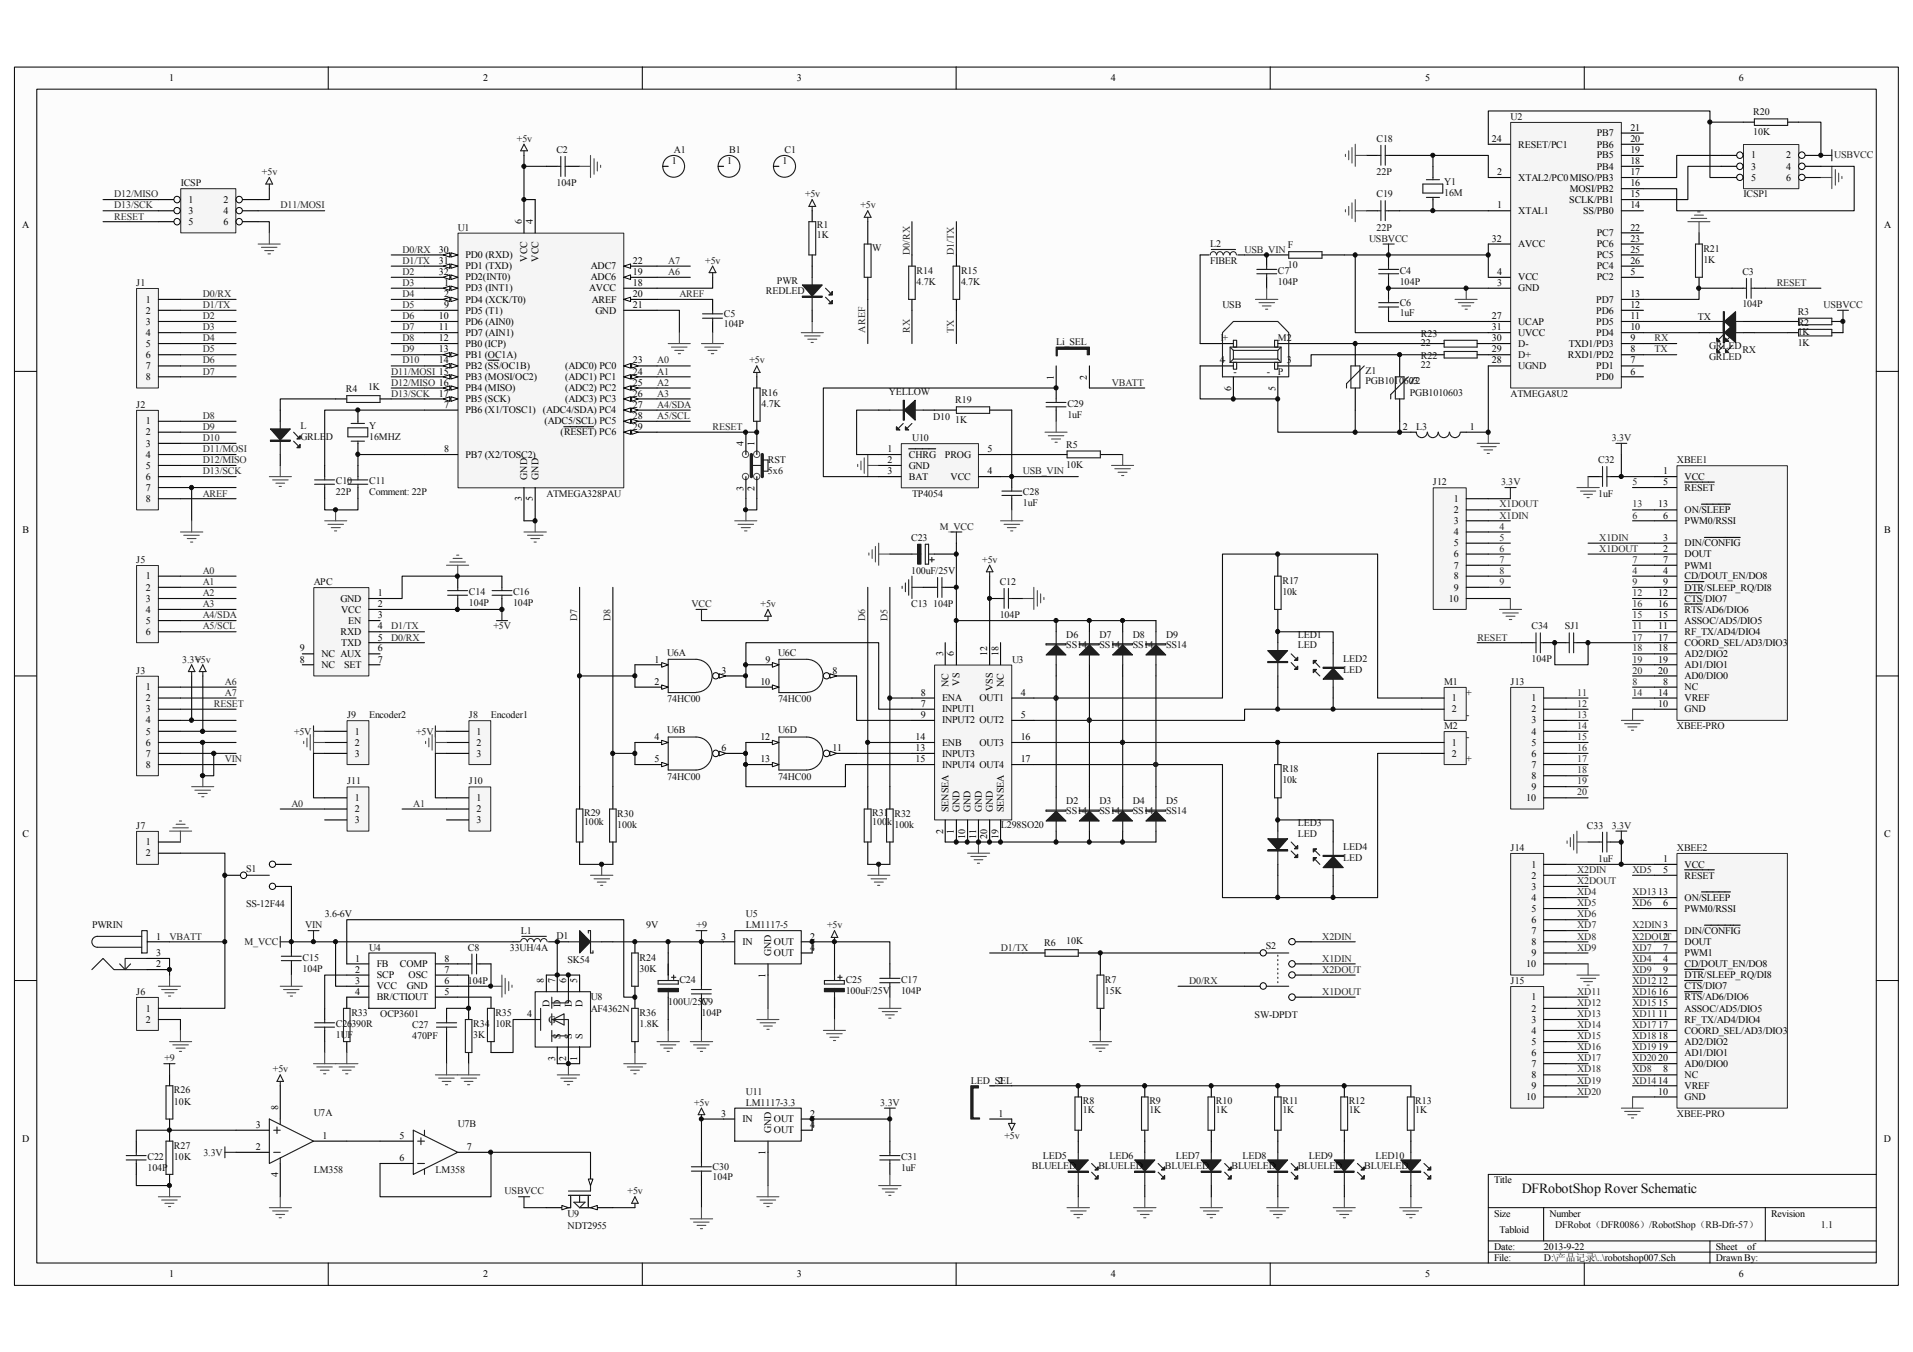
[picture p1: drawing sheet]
<svg xmlns="http://www.w3.org/2000/svg" width="297mm" height="210mm" viewBox="0 0 297 210" stroke-linecap="round" stroke-linejoin="round" font-family="sans-serif">
<defs><g id="words">
<text font-size="2.2" fill="#0e0e0e" x="236.3" y="185.3">DFRobotShop Rover Schematic</text>
<g font-size="1.6">
<text x="26.2" y="12.6">1</text>
<text x="75" y="12.6">2</text>
<text x="123.7" y="12.6">3</text>
<text x="172.5" y="12.6">4</text>
<text x="221.3" y="12.6">5</text>
<text x="270" y="12.6">6</text>
<text x="231.6" y="22.1">24</text>
<text x="235.8" y="22.9">RESET/PC1</text>
<text x="247.9" y="22.9">PB6</text>
<text x="247.9" y="21.2">PB7</text>
<text x="253.2" y="23.7">19</text>
<text x="253.2" y="22.1">20</text>
<text x="253.2" y="20.3">21</text>
<text x="104.3" y="25.5">1</text>
<text x="112.9" y="25.5">1</text>
<text x="121.5" y="25.5">1</text>
<text x="232.4" y="27.2">2</text>
<text x="235.8" y="28.1">XTAL2/PC0MISO/PB3</text>
<text x="243.8" y="29.8">MOSI/PB2</text>
<text x="247.9" y="26.3">PB4</text>
<text x="247.9" y="24.6">PB5</text>
<text x="253.2" y="28.9">16</text>
<text x="253.2" y="27.2">17</text>
<text x="253.2" y="25.5">18</text>
<text x="271.9" y="24.6">1</text>
<text x="271.9" y="26.3">3</text>
<text x="271.9" y="28.1">5</text>
<text x="277.4" y="24.6">2</text>
<text x="277.4" y="26.3">4</text>
<text x="277.4" y="28.1">6</text>
<text x="3.4" y="35.4">A</text>
<text x="29.2" y="31.5">1</text>
<text x="29.2" y="33.2">3</text>
<text x="29.2" y="34.9">5</text>
<text x="34.7" y="31.5">2</text>
<text x="34.7" y="33.2">4</text>
<text x="34.7" y="34.9">6</text>
<text x="81" y="34.8" transform="rotate(-90 81 34.8)">6</text>
<text x="82.8" y="34.8" transform="rotate(-90 82.8 34.8)">4</text>
<text x="232.4" y="32.3">1</text>
<text x="235.8" y="33.2">XTAL1</text>
<text x="243.7" y="31.5">SCLK/PB1</text>
<text x="245.8" y="33.2">SS/PB0</text>
<text x="253.2" y="35.8">22</text>
<text x="253.2" y="32.3">14</text>
<text x="253.2" y="30.6">15</text>
<text x="292.6" y="35.4">A</text>
<text x="68.2" y="39.2">30</text>
<text x="68.2" y="40.9">31</text>
<text x="72.3" y="40.1">PD0 (RXD)</text>
<text x="72.3" y="41.8">PD1 (TXD)</text>
<text x="81.9" y="40.6" transform="rotate(-90 81.9 40.6)">VCC</text>
<text x="83.6" y="40.6" transform="rotate(-90 83.6 40.6)">VCC</text>
<text x="91.7" y="41.8">ADC7</text>
<text x="98.3" y="40.9">22</text>
<text x="231.6" y="37.5">32</text>
<text x="235.8" y="38.4">AVCC</text>
<text x="247.9" y="41.8">PC4</text>
<text x="247.9" y="40.1">PC5</text>
<text x="247.9" y="38.4">PC6</text>
<text x="247.9" y="36.7">PC7</text>
<text x="253.2" y="40.9">26</text>
<text x="253.2" y="39.2">25</text>
<text x="253.2" y="37.5">23</text>
<text x="22.6" y="47">1</text>
<text x="68.2" y="42.7">32</text>
<text x="69" y="44.4">1</text>
<text x="69" y="46.1">2</text>
<text x="69" y="47.8">9</text>
<text x="72.3" y="43.5">PD2(INT0)</text>
<text x="72.3" y="45.3">PD3 (INT1)</text>
<text x="72.3" y="47">PD4 (XCK/T0)</text>
<text x="91.5" y="45.3">AVCC</text>
<text x="91.7" y="43.5">ADC6</text>
<text x="91.9" y="47">AREF</text>
<text x="98.3" y="42.7">19</text>
<text x="98.3" y="46.1">20</text>
<text x="98.3" y="47.8">21</text>
<text x="98.3" y="44.4">18</text>
<text x="232.4" y="42.7">4</text>
<text x="232.4" y="44.4">3</text>
<text x="235.8" y="43.5">VCC</text>
<text x="235.8" y="45.3">GND</text>
<text x="247.9" y="47">PD7</text>
<text x="247.9" y="43.5">PC2</text>
<text x="253.2" y="47.8">12</text>
<text x="253.2" y="46.1">13</text>
<text x="253.2" y="42.7">5</text>
<text x="22.6" y="48.7">2</text>
<text x="22.6" y="50.4">3</text>
<text x="22.6" y="52.1">4</text>
<text x="22.6" y="53.8">5</text>
<text x="68.2" y="49.6">10</text>
<text x="68.2" y="51.3">11</text>
<text x="68.2" y="53">12</text>
<text x="72.3" y="48.7">PD5 (T1)</text>
<text x="72.3" y="50.4">PD6 (AIN0)</text>
<text x="72.3" y="52.1">PD7 (AIN1)</text>
<text x="72.3" y="53.8">PB0 (ICP)</text>
<text x="92.5" y="48.7">GND</text>
<text x="189.4" y="53">1</text>
<text x="231.6" y="49.6">27</text>
<text x="231.6" y="51.3">31</text>
<text x="231.6" y="53">30</text>
<text x="235.8" y="50.4">UCAP</text>
<text x="235.8" y="52.1">UVCC</text>
<text x="235.8" y="53.8">D-</text>
<text x="243.6" y="53.8">TXD1/PD3</text>
<text x="247.9" y="52.1">PD4</text>
<text x="247.9" y="50.4">PD5</text>
<text x="247.9" y="48.7">PD6</text>
<text x="253.2" y="51.3">10</text>
<text x="253.2" y="49.6">11</text>
<text x="253.2" y="53">9</text>
<text x="22.6" y="55.6">6</text>
<text x="22.6" y="57.3">7</text>
<text x="22.6" y="59">8</text>
<text x="68.2" y="54.7">13</text>
<text x="68.2" y="56.4">14</text>
<text x="72.3" y="55.6">PB1 (OC1A)</text>
<text x="72.3" y="57.3">PB2 (SS/OC1B)</text>
<text x="72.3" y="59">PB3 (MOSI/OC2)</text>
<text x="87.8" y="57.3">(ADC0) PC0</text>
<text x="87.8" y="59">(ADC1) PC1</text>
<text x="98.3" y="56.4">23</text>
<text x="98.3" y="58.2">24</text>
<text x="98.3" y="59.9">25</text>
<text x="163.6" y="58.9" transform="rotate(-90 163.6 58.9)">1</text>
<text x="168.8" y="58.9" transform="rotate(-90 168.8 58.9)">2</text>
<text x="189.4" y="56.4">4</text>
<text x="199.8" y="56.4">3</text>
<text x="231.6" y="56.4">28</text>
<text x="231.6" y="54.7">29</text>
<text x="235.8" y="57.3">UGND</text>
<text x="235.8" y="55.6">D+</text>
<text x="243.5" y="55.6">RXD1/PD2</text>
<text x="247.9" y="59">PD0</text>
<text x="247.9" y="57.3">PD1</text>
<text x="253.2" y="58.2">6</text>
<text x="253.2" y="56.4">7</text>
<text x="253.2" y="54.7">8</text>
<text x="22.6" y="65.9">1</text>
<text x="68.2" y="61.6">17</text>
<text x="69" y="63.3">7</text>
<text x="72.3" y="64.2">PB6 (X1/TOSC1)</text>
<text x="72.3" y="60.7">PB4 (MISO)</text>
<text x="72.3" y="62.4">PB5 (SCK)</text>
<text x="84.3" y="64.2">(ADC4/SDA) PC4</text>
<text x="84.5" y="65.9">(ADC5/SCL) PC5</text>
<text x="87.8" y="60.7">(ADC2) PC2</text>
<text x="87.8" y="62.4">(ADC3) PC3</text>
<text x="98.3" y="61.6">26</text>
<text x="98.3" y="63.3">27</text>
<text x="98.3" y="65">28</text>
<text x="191.2" y="60.7" transform="rotate(-90 191.2 60.7)">6</text>
<text x="198" y="60.7" transform="rotate(-90 198 60.7)">5</text>
<text x="22.6" y="67.6">2</text>
<text x="22.6" y="69.3">3</text>
<text x="22.6" y="71">4</text>
<text x="69" y="70.2">8</text>
<text x="72.3" y="71">PB7 (X2/TOSC2)</text>
<text x="87" y="67.6">(RESET) PC6</text>
<text x="98.3" y="66.8">29</text>
<text x="115.4" y="69.2" transform="rotate(-90 115.4 69.2)">4</text>
<text x="117.2" y="69.2" transform="rotate(-90 117.2 69.2)">1</text>
<text x="137.8" y="70.2">1</text>
<text x="137.8" y="71.9">2</text>
<text x="141.1" y="71">CHRG</text>
<text x="146.7" y="71">PROG</text>
<text x="153.3" y="70.2">5</text>
<text x="217.8" y="66.8">2</text>
<text x="228.2" y="66.8">1</text>
<text x="22.6" y="72.8">5</text>
<text x="22.6" y="74.5">6</text>
<text x="22.6" y="76.2">7</text>
<text x="22.6" y="77.9">8</text>
<text x="81" y="77.9" transform="rotate(-90 81 77.9)">3</text>
<text x="81.9" y="74.5" transform="rotate(-90 81.9 74.5)">GND</text>
<text x="82.8" y="77.9" transform="rotate(-90 82.8 77.9)">5</text>
<text x="83.6" y="74.5" transform="rotate(-90 83.6 74.5)">GND</text>
<text x="115.4" y="76.2" transform="rotate(-90 115.4 76.2)">3</text>
<text x="117.2" y="76.2" transform="rotate(-90 117.2 76.2)">2</text>
<text x="137.8" y="73.6">3</text>
<text x="141.1" y="72.8">GND</text>
<text x="141.1" y="74.5">BAT</text>
<text x="147.6" y="74.5">VCC</text>
<text x="153.3" y="73.6">4</text>
<text x="225.7" y="77.9">1</text>
<text x="258.2" y="73.6">1</text>
<text x="258.2" y="75.4">5</text>
<text x="261.6" y="74.5">VCC</text>
<text x="261.6" y="76.2">RESET</text>
<text x="3.5" y="82.7">B</text>
<text x="225.7" y="79.6">2</text>
<text x="225.7" y="81.4">3</text>
<text x="225.7" y="83.1">4</text>
<text x="257.5" y="78.8">13</text>
<text x="258.2" y="83.9">3</text>
<text x="258.2" y="80.5">6</text>
<text x="261.6" y="81.4">PWM0/RSSI</text>
<text x="261.6" y="79.6">ON/SLEEP</text>
<text x="292.6" y="82.7">B</text>
<text x="22.6" y="90">1</text>
<text x="225.7" y="84.8">5</text>
<text x="225.7" y="86.5">6</text>
<text x="225.7" y="88.3">7</text>
<text x="225.7" y="90">8</text>
<text x="258.2" y="85.7">2</text>
<text x="258.2" y="89.1">4</text>
<text x="258.2" y="87.4">7</text>
<text x="261.6" y="86.5">DOUT</text>
<text x="261.6" y="84.8">DIN/CONFIG</text>
<text x="261.6" y="90">CD/DOUT_EN/DO8</text>
<text x="261.6" y="88.3">PWM1</text>
<text x="22.6" y="91.7">2</text>
<text x="22.6" y="93.4">3</text>
<text x="22.6" y="95.1">4</text>
<text x="52.9" y="93.4">GND</text>
<text x="53" y="95.1">VCC</text>
<text x="58.7" y="94.3">2</text>
<text x="58.7" y="96">3</text>
<text x="58.7" y="92.5">1</text>
<text x="225" y="93.4">10</text>
<text x="225.7" y="91.7">9</text>
<text x="257.5" y="92.5">12</text>
<text x="257.5" y="94.3">16</text>
<text x="257.5" y="96">15</text>
<text x="258.2" y="90.8">9</text>
<text x="261.6" y="91.7">DTR/SLEEP_RQ/DI8</text>
<text x="261.6" y="93.4">CTS/DIO7</text>
<text x="261.6" y="95.1">RTS/AD6/DIO6</text>
<text x="22.6" y="96.9">5</text>
<text x="22.6" y="98.6">6</text>
<text x="46.6" y="101.1">9</text>
<text x="52.9" y="98.6">RXD</text>
<text x="53" y="100.3">TXD</text>
<text x="54.1" y="96.9">EN</text>
<text x="58.7" y="97.7">4</text>
<text x="58.7" y="101.1">6</text>
<text x="58.7" y="99.4">5</text>
<text x="146.4" y="101.9" transform="rotate(-90 146.4 101.9)">3</text>
<text x="148.1" y="101.9" transform="rotate(-90 148.1 101.9)">6</text>
<text x="153.3" y="101.9" transform="rotate(-90 153.3 101.9)">12</text>
<text x="155" y="101.9" transform="rotate(-90 155 101.9)">18</text>
<text x="257.5" y="97.7">11</text>
<text x="257.5" y="99.4">17</text>
<text x="257.5" y="101.1">18</text>
<text x="261.6" y="96.9">ASSOC/AD5/DIO5</text>
<text x="261.6" y="98.6">RF_TX/AD4/DIO4</text>
<text x="261.6" y="100.3">COORD_SEL/AD3/DIO3</text>
<text x="22.6" y="107.2">1</text>
<text x="46.6" y="102.9">8</text>
<text x="49.9" y="103.7">NC</text>
<text x="49.9" y="102">NC AUX</text>
<text x="53.4" y="103.7">SET</text>
<text x="58.7" y="102.9">7</text>
<text x="101.6" y="102.9">1</text>
<text x="101.6" y="106.3">2</text>
<text x="112.1" y="104.6">3</text>
<text x="118.1" y="106.3">10</text>
<text x="118.9" y="102.9">9</text>
<text x="129.2" y="104.6">8</text>
<text x="147.3" y="106.6" transform="rotate(-90 147.3 106.6)">NC</text>
<text x="149" y="106.5" transform="rotate(-90 149 106.5)">VS</text>
<text x="154.2" y="107.3" transform="rotate(-90 154.2 107.3)">VSS</text>
<text x="155.9" y="106.6" transform="rotate(-90 155.9 106.6)">NC</text>
<text x="257.5" y="102.9">19</text>
<text x="257.5" y="104.6">20</text>
<text x="258.2" y="106.3">8</text>
<text x="261.6" y="107.2">NC</text>
<text x="261.6" y="102">AD2/DIO2</text>
<text x="261.6" y="103.7">AD1/DIO1</text>
<text x="261.6" y="105.5">AD0/DIO0</text>
<text x="22.6" y="108.9">2</text>
<text x="22.6" y="110.6">3</text>
<text x="22.6" y="112.3">4</text>
<text x="143" y="109.7">7</text>
<text x="143" y="108">8</text>
<text x="143" y="111.5">9</text>
<text x="146.3" y="110.6">INPUT1</text>
<text x="146.3" y="108.9">ENA</text>
<text x="146.3" y="112.3">INPUT2 OUT2</text>
<text x="152.1" y="108.9">OUT1</text>
<text x="158.5" y="108">4</text>
<text x="158.5" y="111.5">5</text>
<text x="225.4" y="108.9">1</text>
<text x="225.4" y="110.6">2</text>
<text x="237.8" y="108.9">1</text>
<text x="237.8" y="110.6">2</text>
<text x="237.8" y="112.3">3</text>
<text x="257.5" y="108">14</text>
<text x="257.5" y="109.7">10</text>
<text x="261.6" y="108.9">VREF</text>
<text x="261.6" y="110.6">GND</text>
<text x="22.6" y="114">5</text>
<text x="22.6" y="115.8">6</text>
<text x="22.6" y="117.5">7</text>
<text x="22.6" y="119.2">8</text>
<text x="55.1" y="114">1</text>
<text x="55.1" y="115.8">2</text>
<text x="55.1" y="117.5">3</text>
<text x="74" y="114">1</text>
<text x="74" y="115.8">2</text>
<text x="74" y="117.5">3</text>
<text x="101.6" y="114.9">4</text>
<text x="101.6" y="118.4">5</text>
<text x="112.1" y="116.6">6</text>
<text x="118.1" y="114.9">12</text>
<text x="118.1" y="118.4">13</text>
<text x="129.2" y="116.6">11</text>
<text x="142.2" y="116.6">13</text>
<text x="142.2" y="114.9">14</text>
<text x="142.2" y="118.4">15</text>
<text x="146.3" y="117.5">INPUT3</text>
<text x="146.3" y="115.8">ENB</text>
<text x="146.3" y="119.2">INPUT4 OUT4</text>
<text x="152.1" y="115.8">OUT3</text>
<text x="158.5" y="114.9">16</text>
<text x="158.5" y="118.4">17</text>
<text x="225.4" y="115.8">1</text>
<text x="225.4" y="117.5">2</text>
<text x="237.8" y="114">4</text>
<text x="237.8" y="115.8">5</text>
<text x="237.8" y="117.5">6</text>
<text x="237.8" y="119.2">7</text>
<text x="55.1" y="124.4">1</text>
<text x="74" y="124.4">1</text>
<text x="237" y="124.4">10</text>
<text x="237.8" y="120.9">8</text>
<text x="237.8" y="122.6">9</text>
<text x="3.5" y="130">C</text>
<text x="22.6" y="131.2">1</text>
<text x="55.1" y="126.1">2</text>
<text x="55.1" y="127.8">3</text>
<text x="74" y="126.1">2</text>
<text x="74" y="127.8">3</text>
<text x="146.4" y="129.5" transform="rotate(-90 146.4 129.5)">2</text>
<text x="147.3" y="126.1" transform="rotate(-90 147.3 126.1)">SENSEA</text>
<text x="148.1" y="129.5" transform="rotate(-90 148.1 129.5)">1</text>
<text x="149" y="126.1" transform="rotate(-90 149 126.1)">GND</text>
<text x="149.9" y="130.2" transform="rotate(-90 149.9 130.2)">10</text>
<text x="150.7" y="126.1" transform="rotate(-90 150.7 126.1)">GND</text>
<text x="151.6" y="130.2" transform="rotate(-90 151.6 130.2)">11</text>
<text x="152.4" y="126.1" transform="rotate(-90 152.4 126.1)">GND</text>
<text x="153.3" y="130.2" transform="rotate(-90 153.3 130.2)">20</text>
<text x="154.2" y="126.1" transform="rotate(-90 154.2 126.1)">GND</text>
<text x="155" y="130.2" transform="rotate(-90 155 130.2)">19</text>
<text x="155.9" y="126.1" transform="rotate(-90 155.9 126.1)">SENSEA</text>
<text x="292.6" y="130">C</text>
<text x="22.6" y="133">2</text>
<text x="237.8" y="134.7">1</text>
<text x="237.8" y="136.4">2</text>
<text x="258.2" y="133.8">1</text>
<text x="258.2" y="135.6">5</text>
<text x="261.6" y="134.7">VCC</text>
<text x="261.6" y="136.4">RESET</text>
<text x="237.8" y="138.1">3</text>
<text x="237.8" y="139.8">4</text>
<text x="237.8" y="141.6">5</text>
<text x="237.8" y="143.3">6</text>
<text x="258.2" y="140.7">6</text>
<text x="261.6" y="141.6">PWM0/RSSI</text>
<text x="261.6" y="139.8">ON/SLEEP</text>
<text x="24.3" y="145.9">1</text>
<text x="24.3" y="148.5">3</text>
<text x="55.2" y="149.3">1</text>
<text x="69" y="149.3">8</text>
<text x="112" y="145.9">3</text>
<text x="115.3" y="146.7">IN</text>
<text x="119.8" y="148.5" transform="rotate(-90 119.8 148.5)">GND</text>
<text x="120.2" y="146.7">OUT</text>
<text x="120.2" y="148.5">OUT</text>
<text x="125.8" y="145.9">2</text>
<text x="125.8" y="147.6">4</text>
<text x="237.8" y="145">7</text>
<text x="237.8" y="146.7">8</text>
<text x="237.8" y="148.5">9</text>
<text x="258.2" y="145.9">2</text>
<text x="258.2" y="149.3">4</text>
<text x="258.2" y="147.6">7</text>
<text x="261.6" y="146.7">DOUT</text>
<text x="261.6" y="145">DIN/CONFIG</text>
<text x="261.6" y="148.5">PWM1</text>
<text x="24.3" y="150.2">2</text>
<text x="55.2" y="151">2</text>
<text x="55.2" y="152.7">3</text>
<text x="55.2" y="154.5">4</text>
<text x="58.5" y="150.2">FB</text>
<text x="58.5" y="151.9">SCP</text>
<text x="58.5" y="153.6">VCC</text>
<text x="58.5" y="155.3">BR/CTLOUT</text>
<text x="62.1" y="150.2">COMP</text>
<text x="63.2" y="153.6">GND</text>
<text x="63.5" y="151.9">OSC</text>
<text x="69" y="154.5">5</text>
<text x="69" y="152.7">6</text>
<text x="69" y="151">7</text>
<text x="84.5" y="152.6" transform="rotate(-90 84.5 152.6)">8</text>
<text x="86.2" y="152.6" transform="rotate(-90 86.2 152.6)">7</text>
<text x="87.9" y="152.6" transform="rotate(-90 87.9 152.6)">6</text>
<text x="89.6" y="152.6" transform="rotate(-90 89.6 152.6)">5</text>
<text x="118.9" y="151.8" transform="rotate(-90 118.9 151.8)">1</text>
<text x="237" y="150.2">10</text>
<text x="237.8" y="155.3">1</text>
<text x="258.2" y="151">9</text>
<text x="261.6" y="150.2">CD/DOUT_EN/DO8</text>
<text x="261.6" y="151.9">DTR/SLEEP_RQ/DI8</text>
<text x="261.6" y="153.6">CTS/DIO7</text>
<text x="261.6" y="155.3">RTS/AD6/DIO6</text>
<text x="22.6" y="157.1">1</text>
<text x="22.6" y="158.7">2</text>
<text x="81.9" y="157.9">4</text>
<text x="85.2" y="158.7">G</text>
<text x="85.3" y="156.3" transform="rotate(-90 85.3 156.3)">D</text>
<text x="87" y="161.4" transform="rotate(-90 87 161.4)">S</text>
<text x="87" y="156.3" transform="rotate(-90 87 156.3)">D</text>
<text x="88.8" y="161.4" transform="rotate(-90 88.8 161.4)">S</text>
<text x="88.8" y="156.3" transform="rotate(-90 88.8 156.3)">D</text>
<text x="90.5" y="161.4" transform="rotate(-90 90.5 161.4)">S</text>
<text x="90.5" y="156.3" transform="rotate(-90 90.5 156.3)">D</text>
<text x="237.8" y="157.1">2</text>
<text x="237.8" y="158.7">3</text>
<text x="237.8" y="160.5">4</text>
<text x="261.6" y="157.1">ASSOC/AD5/DIO5</text>
<text x="261.6" y="158.7">RF_TX/AD4/DIO4</text>
<text x="261.6" y="160.5">COORD_SEL/AD3/DIO3</text>
<text x="86.2" y="164.7" transform="rotate(-90 86.2 164.7)">3</text>
<text x="87.9" y="164.7" transform="rotate(-90 87.9 164.7)">2</text>
<text x="89.6" y="164.7" transform="rotate(-90 89.6 164.7)">1</text>
<text x="237.8" y="162.2">5</text>
<text x="237.8" y="163.9">6</text>
<text x="237.8" y="165.7">7</text>
<text x="237.8" y="167.3">8</text>
<text x="258.2" y="166.5">8</text>
<text x="261.6" y="167.3">NC</text>
<text x="261.6" y="162.2">AD2/DIO2</text>
<text x="261.6" y="163.9">AD1/DIO1</text>
<text x="261.6" y="165.7">AD0/DIO0</text>
<text x="43.2" y="172.4" transform="rotate(-90 43.2 172.4)">8</text>
<text x="112" y="173.4">3</text>
<text x="125.8" y="173.4">2</text>
<text x="155.1" y="173.4">1</text>
<text x="155.1" y="168.2">2</text>
<text x="237" y="170.8">10</text>
<text x="237.8" y="169.1">9</text>
<text x="257.5" y="169.9">10</text>
<text x="261.6" y="169.1">VREF</text>
<text x="261.6" y="170.8">GND</text>
<text x="3.4" y="177.2">D</text>
<text x="39.7" y="175.1">3</text>
<text x="39.7" y="178.5">2</text>
<text x="50.1" y="176.8">1</text>
<text x="62.1" y="176.8">5</text>
<text x="72.5" y="178.5">7</text>
<text x="115.3" y="174.2">IN</text>
<text x="118.9" y="179.3" transform="rotate(-90 118.9 179.3)">1</text>
<text x="119.8" y="176" transform="rotate(-90 119.8 176)">GND</text>
<text x="120.2" y="174.2">OUT</text>
<text x="120.2" y="176">OUT</text>
<text x="125.8" y="175.1">4</text>
<text x="292.5" y="177.2">D</text>
<text x="43.2" y="182.8" transform="rotate(-90 43.2 182.8)">4</text>
<text x="62.1" y="180.3">6</text>
<text x="232" y="183.7">Title</text>
<text x="232" y="188.9">Size</text>
<text x="232.8" y="191.5">Tabloid</text>
<text x="240.6" y="188.9">Number</text>
<text x="275" y="188.9">Revision</text>
<text x="232" y="194.1">Date:</text>
<text x="232" y="195.7">File:</text>
<text x="239.7" y="194.1">2013-9-22</text>
<text x="239.7" y="195.7">D:\产产产产\..\robotshop007.Sch</text>
<text x="266.4" y="195.7">Drawn By:</text>
<text x="266.4" y="194.1">Sheet</text>
<text x="271.3" y="194.1">of</text>
<text x="26.2" y="198.3">1</text>
<text x="75" y="198.3">2</text>
<text x="123.7" y="198.3">3</text>
<text x="172.5" y="198.3">4</text>
<text x="221.3" y="198.3">5</text>
<text x="270" y="198.3">6</text>
</g>
<g font-size="1.6" fill="#0e0e0e">
<text x="272.2" y="17.9">R20</text>
<text x="86.4" y="23.7">C2</text>
<text x="104.6" y="23.7">A1</text>
<text x="113.2" y="23.7">B1</text>
<text x="121.8" y="23.7">C1</text>
<text x="213.7" y="22.1">C18</text>
<text x="234.6" y="18.6">U2</text>
<text x="272.2" y="21">10K</text>
<text x="28.1" y="28.9">ICSP</text>
<text x="86.4" y="28.9">104P</text>
<text x="213.7" y="27.2">22P</text>
<text x="224.2" y="28.7">Y1</text>
<text x="71.1" y="35.8">U1</text>
<text x="126.8" y="35.4">R1</text>
<text x="213.7" y="30.6">C19</text>
<text x="213.7" y="35.8">22P</text>
<text x="224.2" y="30.5">16M</text>
<text x="270.7" y="30.6">ICSP1</text>
<text x="126.8" y="37">1K</text>
<text x="135.4" y="38.9">W</text>
<text x="187.9" y="38.4">L2</text>
<text x="187.9" y="40.9">FIBER</text>
<text x="200" y="38.6">F</text>
<text x="200" y="41.7">10</text>
<text x="264.5" y="39.1">R21</text>
<text x="264.5" y="40.8">1K</text>
<text x="21.2" y="44.4">J1</text>
<text x="118.9" y="45.6">REDLED</text>
<text x="120.6" y="44.1">PWR</text>
<text x="142.3" y="42.5">R14</text>
<text x="142.3" y="44.2">4.7K</text>
<text x="149.2" y="42.5">R15</text>
<text x="149.2" y="44.2">4.7K</text>
<text x="189.8" y="47.8">USB</text>
<text x="198.4" y="42.5">C7</text>
<text x="198.4" y="44.2">104P</text>
<text x="217.3" y="42.5">C4</text>
<text x="217.3" y="44.2">104P</text>
<text x="217.3" y="47.5">C6</text>
<text x="270.5" y="42.7">C3</text>
<text x="270.5" y="47.7">104P</text>
<text x="112.4" y="49.2">C5</text>
<text x="112.4" y="50.8">104P</text>
<text x="164" y="53.5">Li_SEL</text>
<text x="189.8" y="53">+</text>
<text x="198.4" y="53">M2</text>
<text x="217.3" y="49">1uF</text>
<text x="220.6" y="52.3">R23</text>
<text x="220.6" y="53.7">22</text>
<text x="263.6" y="49.7">TX</text>
<text x="279.1" y="48.9">R3</text>
<text x="279.1" y="51.9">1K</text>
<text x="279.1" y="50.6">R2</text>
<text x="279.1" y="53.7">1K</text>
<text x="189.8" y="56.4">-</text>
<text x="191.6" y="58.2">-</text>
<text x="196.7" y="58.2">-</text>
<text x="198.4" y="58.2">P</text>
<text x="212" y="58">Z1</text>
<text x="212" y="59.7">PGB1010603</text>
<text x="218.9" y="59.7">Z2</text>
<text x="220.6" y="55.8">R22</text>
<text x="220.6" y="57.1">22</text>
<text x="265.4" y="55.9">GRLED</text>
<text x="265.4" y="54.2">GRLED</text>
<text x="270.5" y="54.9">RX</text>
<text x="21.2" y="63.3">J2</text>
<text x="53.7" y="60.9">R4</text>
<text x="57.1" y="60.6">1K</text>
<text x="118.2" y="61.4">R16</text>
<text x="118.2" y="63.1">4.7K</text>
<text x="138" y="61.3">YELLOW</text>
<text x="144.9" y="65.2">D10</text>
<text x="148.3" y="62.6">R19</text>
<text x="148.3" y="65.7">1K</text>
<text x="165.7" y="63.1">C29</text>
<text x="165.7" y="64.9">1uF</text>
<text x="218.9" y="61.4">PGB1010603</text>
<text x="234.6" y="61.6">ATMEGA8U2</text>
<text x="46.6" y="66.6">L</text>
<text x="46.6" y="68.3">GRLED</text>
<text x="57.3" y="66.6">Y</text>
<text x="57.3" y="68.3">16MHZ</text>
<text x="119.2" y="71.9">RST</text>
<text x="141.6" y="68.5">U10</text>
<text x="165.6" y="69.5">R5</text>
<text x="219.9" y="66.8">L3</text>
<text x="248.2" y="71.9">C32</text>
<text x="260.4" y="71.9">XBEE1</text>
<text x="52.2" y="75.2">C10</text>
<text x="52.2" y="76.9">22P</text>
<text x="57.3" y="75.2">C11</text>
<text x="57.3" y="76.9">Comment: 22P</text>
<text x="84.8" y="77.1">ATMEGA328PAU</text>
<text x="119.2" y="73.6">5x6</text>
<text x="141.6" y="77.1">TP4054</text>
<text x="158.8" y="76.9">C28</text>
<text x="165.6" y="72.6">10K</text>
<text x="222.5" y="75.4">J12</text>
<text x="248.2" y="77.1">1uF</text>
<text x="141.5" y="83.9">C23</text>
<text x="158.8" y="78.6">1uF</text>
<text x="21.2" y="87.4">J5</text>
<text x="141.5" y="89.1">100uF/25V</text>
<text x="48.7" y="90.8">APC</text>
<text x="72.8" y="92.4">C14</text>
<text x="72.8" y="94.1">104P</text>
<text x="79.7" y="92.4">C16</text>
<text x="79.7" y="94.1">104P</text>
<text x="141.5" y="94.3">C13 104P</text>
<text x="155.2" y="90.8">C12</text>
<text x="155.2" y="96">104P</text>
<text x="199.1" y="90.6">R17</text>
<text x="199.1" y="92.4">10k</text>
<text x="103.6" y="101.9">U6A</text>
<text x="120.8" y="101.9">U6C</text>
<text x="165.6" y="99.1">D6</text>
<text x="165.6" y="100.6">SS14</text>
<text x="170.7" y="99.1">D7</text>
<text x="170.7" y="100.6">SS14</text>
<text x="175.9" y="99.1">D8</text>
<text x="175.9" y="100.6">SS14</text>
<text x="181.1" y="99.1">D9</text>
<text x="181.1" y="100.6">SS14</text>
<text x="201.5" y="99.1">LED1</text>
<text x="201.5" y="100.6">LED</text>
<text x="237.8" y="97.7">C34</text>
<text x="243" y="97.7">SJ1</text>
<text x="21.2" y="104.6">J3</text>
<text x="157.1" y="102.9">U3</text>
<text x="208.6" y="102.7">LED2</text>
<text x="208.6" y="104.4">LED</text>
<text x="224.2" y="106.3">M1</text>
<text x="234.6" y="106.3">J13</text>
<text x="237.8" y="102.7">104P</text>
<text x="53.9" y="111.5">J9</text>
<text x="57.3" y="111.5">Encoder2</text>
<text x="72.8" y="111.5">J8</text>
<text x="76.2" y="111.5">Encoder1</text>
<text x="103.6" y="109.1">74HC00</text>
<text x="103.6" y="113.9">U6B</text>
<text x="120.8" y="113.9">U6D</text>
<text x="120.8" y="109.1">74HC00</text>
<text x="224.2" y="113.2">M2</text>
<text x="227.7" y="108">+</text>
<text x="227.7" y="111.5">-</text>
<text x="260.4" y="113.2">XBEE-PRO</text>
<text x="199.1" y="119.9">R18</text>
<text x="227.7" y="118.4">+</text>
<text x="227.7" y="114.9">-</text>
<text x="53.9" y="121.8">J11</text>
<text x="72.8" y="121.8">J10</text>
<text x="103.6" y="121.1">74HC00</text>
<text x="120.8" y="121.1">74HC00</text>
<text x="165.6" y="124.9">D2</text>
<text x="170.7" y="124.9">D3</text>
<text x="175.9" y="124.9">D4</text>
<text x="181.1" y="124.9">D5</text>
<text x="199.1" y="121.6">10k</text>
<text x="21.2" y="128.7">J7</text>
<text x="90.7" y="126.6">R29</text>
<text x="90.7" y="128.1">100k</text>
<text x="95.8" y="126.8">R30</text>
<text x="95.8" y="128.5">100k</text>
<text x="135.4" y="126.6">R31</text>
<text x="135.4" y="128.1">100k</text>
<text x="138.9" y="126.8">R32</text>
<text x="138.9" y="128.5">100k</text>
<text x="155.4" y="128.5">L298SO20</text>
<text x="165.6" y="126.4">SS14</text>
<text x="170.7" y="126.4">SS14</text>
<text x="175.9" y="126.4">SS14</text>
<text x="181.1" y="126.4">SS14</text>
<text x="201.5" y="128.3">LED3</text>
<text x="201.5" y="129.9">LED</text>
<text x="208.6" y="132">LED4</text>
<text x="246.4" y="128.7">C33</text>
<text x="38.2" y="135.4">S1</text>
<text x="208.6" y="133.6">LED</text>
<text x="234.6" y="132.1">J14</text>
<text x="248.2" y="133.8">1uF</text>
<text x="260.4" y="132.1">XBEE2</text>
<text x="38.2" y="140.9">SS-12F44</text>
<text x="50.4" y="142.4">3.6-6V</text>
<text x="115.8" y="142.4">U5</text>
<text x="14.3" y="144.1">PWRIN</text>
<text x="47" y="149.1">C15</text>
<text x="57.3" y="147.6">U4</text>
<text x="72.6" y="147.6">C8</text>
<text x="79.2" y="147.6">33UH/4A</text>
<text x="80.9" y="145">L1</text>
<text x="86.4" y="145.7">D1</text>
<text x="88.1" y="149.5">SK54</text>
<text x="99.3" y="149.1">R24</text>
<text x="100.3" y="144.1">9V</text>
<text x="115.8" y="144.1">LM1117-5</text>
<text x="162.1" y="146.9">R6</text>
<text x="165.6" y="146.6">10K</text>
<text x="196.6" y="147.4">S2</text>
<text x="21.2" y="154.5">J6</text>
<text x="47" y="150.8">104P</text>
<text x="72.6" y="152.7">104P</text>
<text x="91.7" y="155.3">U8</text>
<text x="99.3" y="150.8">30K</text>
<text x="103.8" y="156">100U/25V</text>
<text x="105.5" y="152.6">C24</text>
<text x="108.9" y="156">C9</text>
<text x="131.3" y="152.6">C25</text>
<text x="131.3" y="154.3">100uF/25V</text>
<text x="139.9" y="152.6">C17</text>
<text x="139.9" y="154.3">104P</text>
<text x="171.6" y="152.6">R7</text>
<text x="171.6" y="154.3">15K</text>
<text x="234.6" y="152.7">J15</text>
<text x="52.2" y="159.5">C26</text>
<text x="52.2" y="161.2">1UF</text>
<text x="54.6" y="157.7">R33</text>
<text x="54.6" y="159.5">390R</text>
<text x="59.1" y="157.9">OCP3601</text>
<text x="64" y="159.6">C27</text>
<text x="64" y="161.3">470PF</text>
<text x="73.5" y="159.5">R34</text>
<text x="73.5" y="161.2">3K</text>
<text x="76.9" y="157.7">R35</text>
<text x="76.9" y="159.5">10R</text>
<text x="91.7" y="157.1">AF4362N</text>
<text x="99.3" y="157.7">R36</text>
<text x="99.3" y="159.5">1.8K</text>
<text x="108.9" y="157.7">104P</text>
<text x="194.8" y="158.1">SW-DPDT</text>
<text x="27" y="169.8">R26</text>
<text x="27" y="171.5">10K</text>
<text x="48.7" y="173.2">U7A</text>
<text x="115.8" y="169.9">U11</text>
<text x="115.8" y="171.7">LM1117-3.3</text>
<text x="150.7" y="168.2">LED_SEL</text>
<text x="168.1" y="171.3">R8</text>
<text x="168.1" y="172.8">1K</text>
<text x="178.5" y="171.3">R9</text>
<text x="178.5" y="172.8">1K</text>
<text x="188.8" y="171.3">R10</text>
<text x="188.8" y="172.8">1K</text>
<text x="199.1" y="171.3">R11</text>
<text x="199.1" y="172.8">1K</text>
<text x="209.4" y="171.3">R12</text>
<text x="209.4" y="172.8">1K</text>
<text x="219.7" y="171.3">R13</text>
<text x="219.7" y="172.8">1K</text>
<text x="260.4" y="173.4">XBEE-PRO</text>
<text x="27" y="178.4">R27</text>
<text x="71.1" y="174.9">U7B</text>
<text x="161.9" y="179.9">LED5</text>
<text x="172.3" y="179.9">LED6</text>
<text x="182.6" y="179.9">LED7</text>
<text x="192.9" y="179.9">LED8</text>
<text x="203.2" y="179.9">LED9</text>
<text x="213.6" y="179.9">LED10</text>
<text x="22.9" y="180.1">C22</text>
<text x="22.9" y="181.8">104P</text>
<text x="27" y="180.1">10K</text>
<text x="48.7" y="182.2">LM358</text>
<text x="67.6" y="182.2">LM358</text>
<text x="110.7" y="181.7">C30</text>
<text x="110.7" y="183.2">104P</text>
<text x="139.9" y="180.1">C31</text>
<text x="139.9" y="181.8">1uF</text>
<text x="160.2" y="181.5">BLUELED</text>
<text x="170.6" y="181.5">BLUELED</text>
<text x="180.9" y="181.5">BLUELED</text>
<text x="191.2" y="181.5">BLUELED</text>
<text x="201.5" y="181.5">BLUELED</text>
<text x="211.8" y="181.5">BLUELED</text>
<text x="88.1" y="190.8">NDT2955</text>
<text x="88.1" y="189">U9</text>
<text x="241.5" y="190.6">DFRobot（DFR0086）/RobotShop（RB-Dfr-57）</text>
<text x="282.7" y="190.6">1.1</text>
</g>
<g font-size="1.6" fill="#1c1c1c">
<text x="80.3" y="22.1">+5v</text>
<text x="40.7" y="27.2">+5v</text>
<text x="284.8" y="24.6">USBVCC</text>
<text x="125" y="30.6">+5v</text>
<text x="133.6" y="32.3">+5v</text>
<text x="109.5" y="40.9">+5v</text>
<text x="212.6" y="37.5">USBVCC</text>
<text x="283.2" y="47.8">USBVCC</text>
<text x="116.4" y="56.4">+5v</text>
<text x="250.3" y="68.5">3.3V</text>
<text x="233.1" y="75.4">3.3V</text>
<text x="145.9" y="82.2">M_VCC</text>
<text x="152.5" y="87.4">+5v</text>
<text x="107.4" y="94.3">VCC</text>
<text x="118.1" y="94.3">+5v</text>
<text x="76.6" y="97.7">+5V</text>
<text x="28.3" y="102.9">3.3V</text>
<text x="30.3" y="102.9">+5v</text>
<text x="45.7" y="114">+5V</text>
<text x="64.6" y="114">+5V</text>
<text x="250.3" y="128.7">3.3V</text>
<text x="38" y="146.7">M_VCC</text>
<text x="47.4" y="144.1">VIN</text>
<text x="108.2" y="144.1">+9</text>
<text x="128.4" y="144.1">+5v</text>
<text x="25.5" y="164.8">+9</text>
<text x="42.4" y="166.5">+5v</text>
<text x="107.8" y="171.7">+5v</text>
<text x="136.7" y="171.7">3.3V</text>
<text x="31.6" y="179.4">3.3V</text>
<text x="156" y="176.8">+5v</text>
<text x="78.4" y="185.4">USBVCC</text>
<text x="97.4" y="185.4">+5v</text>
</g>
<g font-size="1.6" fill="#262626">
<text x="17.7" y="30.6">D12/MISO</text>
<text x="17.7" y="32.3">D13/SCK</text>
<text x="17.7" y="34.1">RESET</text>
<text x="43.6" y="32.3">D11/MOSI</text>
<text x="62.5" y="39.2">D0/RX</text>
<text x="62.5" y="40.9">D1/TX</text>
<text x="103.8" y="40.9">A7</text>
<text x="141.3" y="39.6" transform="rotate(-90 141.3 39.6)">D0/RX</text>
<text x="148.1" y="39.6" transform="rotate(-90 148.1 39.6)">D1/TX</text>
<text x="193.2" y="39.2">USB_VIN</text>
<text x="31.5" y="46.1">D0/RX</text>
<text x="31.5" y="47.8">D1/TX</text>
<text x="62.5" y="42.7">D2</text>
<text x="62.5" y="44.4">D3</text>
<text x="62.5" y="46.1">D4</text>
<text x="62.5" y="47.8">D5</text>
<text x="103.8" y="42.7">A6</text>
<text x="105.5" y="46.1">AREF</text>
<text x="275.9" y="44.4">RESET</text>
<text x="31.5" y="49.6">D2</text>
<text x="31.5" y="51.3">D3</text>
<text x="31.5" y="53">D4</text>
<text x="62.5" y="49.6">D6</text>
<text x="62.5" y="51.3">D7</text>
<text x="62.5" y="53">D8</text>
<text x="134.4" y="51.6" transform="rotate(-90 134.4 51.6)">AREF</text>
<text x="141.3" y="51.6" transform="rotate(-90 141.3 51.6)">RX</text>
<text x="148.1" y="51.6" transform="rotate(-90 148.1 51.6)">TX</text>
<text x="256.9" y="53">RX</text>
<text x="31.5" y="54.7">D5</text>
<text x="31.5" y="56.4">D6</text>
<text x="31.5" y="58.2">D7</text>
<text x="60.7" y="58.2">D11/MOSI 15</text>
<text x="60.7" y="59.9">D12/MISO 16</text>
<text x="62.5" y="54.7">D9</text>
<text x="62.5" y="56.4">D10</text>
<text x="102.1" y="56.4">A0</text>
<text x="102.1" y="58.2">A1</text>
<text x="102.1" y="59.9">A2</text>
<text x="172.6" y="59.9">VBATT</text>
<text x="256.9" y="54.7">TX</text>
<text x="31.5" y="65">D8</text>
<text x="60.7" y="61.6">D13/SCK</text>
<text x="102.1" y="61.6">A3</text>
<text x="102.1" y="63.3">A4/SDA</text>
<text x="102.1" y="65">A5/SCL</text>
<text x="31.5" y="66.8">D9</text>
<text x="31.5" y="68.5">D10</text>
<text x="31.5" y="70.2">D11/MOSI</text>
<text x="31.5" y="71.9">D12/MISO</text>
<text x="110.7" y="66.8">RESET</text>
<text x="31.5" y="73.6">D13/SCK</text>
<text x="31.5" y="77.1">AREF</text>
<text x="158.8" y="73.6">USB_VIN</text>
<text x="253.5" y="75.4">5</text>
<text x="232.8" y="78.8">X1DOUT</text>
<text x="232.8" y="82.2">4</text>
<text x="232.8" y="83.9">5</text>
<text x="232.8" y="80.5">X1DIN</text>
<text x="248.3" y="83.9">X1DIN</text>
<text x="253.5" y="80.5">6</text>
<text x="253.5" y="78.8">13</text>
<text x="31.5" y="89.1">A0</text>
<text x="232.8" y="85.7">6</text>
<text x="232.8" y="87.4">7</text>
<text x="232.8" y="89.1">8</text>
<text x="248.3" y="85.7">X1DOUT</text>
<text x="253.5" y="89.1">4</text>
<text x="253.5" y="87.4">7</text>
<text x="31.5" y="90.8">A1</text>
<text x="31.5" y="92.5">A2</text>
<text x="31.5" y="94.3">A3</text>
<text x="31.5" y="96">A4/SDA</text>
<text x="232.8" y="90.8">9</text>
<text x="253.5" y="90.8">9</text>
<text x="253.5" y="92.5">12</text>
<text x="253.5" y="96">15</text>
<text x="253.5" y="94.3">16</text>
<text x="31.5" y="97.7">A5/SCL</text>
<text x="60.7" y="99.4">D0/RX</text>
<text x="60.7" y="97.7">D1/TX</text>
<text x="89.6" y="96.4" transform="rotate(-90 89.6 96.4)">D7</text>
<text x="94.8" y="96.4" transform="rotate(-90 94.8 96.4)">D8</text>
<text x="134.4" y="96.4" transform="rotate(-90 134.4 96.4)">D6</text>
<text x="137.8" y="96.4" transform="rotate(-90 137.8 96.4)">D5</text>
<text x="229.4" y="99.4">RESET</text>
<text x="253.5" y="97.7">11</text>
<text x="253.5" y="99.4">17</text>
<text x="253.5" y="101.1">18</text>
<text x="34.9" y="106.3">A6</text>
<text x="253.5" y="106.3">8</text>
<text x="253.5" y="102.9">19</text>
<text x="253.5" y="104.6">20</text>
<text x="33.2" y="109.7">RESET</text>
<text x="34.9" y="108">A7</text>
<text x="244.9" y="108">11</text>
<text x="244.9" y="109.7">12</text>
<text x="244.9" y="111.5">13</text>
<text x="244.9" y="113.2">14</text>
<text x="253.5" y="108">14</text>
<text x="34.9" y="118.4">VIN</text>
<text x="244.9" y="114.9">15</text>
<text x="244.9" y="116.6">16</text>
<text x="244.9" y="118.4">17</text>
<text x="45.3" y="125.2">A0</text>
<text x="64.2" y="125.2">A1</text>
<text x="244.9" y="120.1">18</text>
<text x="244.9" y="121.8">19</text>
<text x="244.9" y="123.5">20</text>
<text x="244.9" y="135.6">X2DIN</text>
<text x="244.9" y="137.2">X2DOUT</text>
<text x="253.5" y="135.6">XD5</text>
<text x="244.9" y="139">XD4</text>
<text x="244.9" y="140.7">XD5</text>
<text x="244.9" y="142.4">XD6</text>
<text x="253.5" y="140.7">XD6</text>
<text x="253.5" y="139">XD1313</text>
<text x="26.3" y="145.9">VBATT</text>
<text x="155.4" y="147.6">D1/TX</text>
<text x="205.3" y="149.3">X1DIN</text>
<text x="205.3" y="145.9">X2DIN</text>
<text x="244.9" y="144.1">XD7</text>
<text x="244.9" y="145.9">XD8</text>
<text x="244.9" y="147.6">XD9</text>
<text x="253.5" y="145.9">X2DOUT</text>
<text x="253.5" y="144.1">X2DIN3</text>
<text x="253.5" y="149.3">XD4</text>
<text x="253.5" y="147.6">XD7</text>
<text x="184.7" y="152.7">D0/RX</text>
<text x="205.3" y="154.5">X1DOUT</text>
<text x="205.3" y="151">X2DOUT</text>
<text x="244.9" y="154.5">XD11</text>
<text x="253.5" y="151">XD9</text>
<text x="253.5" y="152.7">XD1212</text>
<text x="253.5" y="154.5">XD1616</text>
<text x="244.9" y="156.2">XD12</text>
<text x="244.9" y="157.9">XD13</text>
<text x="244.9" y="159.6">XD14</text>
<text x="244.9" y="161.3">XD15</text>
<text x="253.5" y="157.9">XD1111</text>
<text x="253.5" y="156.2">XD1515</text>
<text x="253.5" y="159.6">XD1717</text>
<text x="253.5" y="161.3">XD1818</text>
<text x="244.9" y="163.1">XD16</text>
<text x="244.9" y="164.8">XD17</text>
<text x="244.9" y="166.5">XD18</text>
<text x="253.5" y="166.5">XD8</text>
<text x="253.5" y="163.1">XD1919</text>
<text x="253.5" y="164.8">XD2020</text>
<text x="244.9" y="168.2">XD19</text>
<text x="244.9" y="169.9">XD20</text>
<text x="253.5" y="168.2">XD1414</text>
</g>
</g></defs>
<path d="M2.3 10.5h292.5v189.1h-292.5z" fill="#fcfcfc"/>
<path d="M2.2 10.4h292.6v189.2h-292.6z" fill="none" stroke="#000" stroke-width=".16"/>
<path d="M5.8 13.9h285.5v182.2h-285.5z" fill="#fcfcfc"/>
<g fill="none" stroke="#000" stroke-width=".16">
<path d="M5.7 13.8h285.6v182.3h-285.6zM51 10.4v3.4M99.7 10.4v3.4M148.5 10.4v3.4M197.2 10.4v3.4M246 10.4v3.4M2.2 57.7h3.5M291.3 57.7h3.5M2.2 104.9h3.5M291.3 104.9h3.5M2.2 152.2h3.5M291.3 152.2h3.5"/>
<path d="M51 196.1v3.5M99.7 196.1v3.5M148.5 196.1v3.5M197.2 196.1v3.5M231.1 187.5h60.2M231.1 192.7h60.2M231.1 194.4h60.2M239.7 187.5v5.2M246 196.1v3.5M265.5 192.7v3.4M274.1 187.5v5.2M291.3 182.3h-60.2v13.8"/>
</g>
<circle cx="164" cy="108.4" r=".33" fill="#0e0e0e"/>
<circle cx="164" cy="108.4" r=".33" fill="none" stroke="#0e0e0e" stroke-width=".16"/>
<circle cx="169.1" cy="111.8" r=".33" fill="#0e0e0e"/>
<circle cx="169.1" cy="111.8" r=".33" fill="none" stroke="#0e0e0e" stroke-width=".16"/>
<circle cx="174.3" cy="115.3" r=".32" fill="#0e0e0e"/>
<circle cx="174.3" cy="115.3" r=".32" fill="none" stroke="#0e0e0e" stroke-width=".16"/>
<circle cx="179.5" cy="118.7" r=".33" fill="#0e0e0e"/>
<circle cx="179.5" cy="118.7" r=".33" fill="none" stroke="#0e0e0e" stroke-width=".16"/>
<path d="M71.2 36.2h25.7v39.5h-25.7z" fill="#f5f5f5"/>
<path d="M71.1 36.2h25.8v39.5h-25.8z" fill="none" stroke="#262626" stroke-width=".16"/>
<path d="M96.9 67.1h5.1" fill="none" stroke="#000" stroke-width=".17"/>
<path d="M96.9 67.1l1-.3v.6z" fill="#fcfcfc"/>
<path d="M96.9 67.1l1-.3v.6z" fill="none" stroke="#000" stroke-width=".16"/>
<path d="M98.1 66.8l1 .3-1 .3z" fill="#fcfcfc"/>
<path d="M98.1 66.8l1 .3-1 .3z" fill="none" stroke="#000" stroke-width=".16"/>
<path d="M65.9 39.6h5.2M87.5 66.3h4.7" fill="none" stroke="#000" stroke-width=".17"/>
<path d="M70 39.2l1.1 .4-1.1 .3z" fill="#fcfcfc"/>
<path d="M70 39.2l1.1 .4-1.1 .3z" fill="none" stroke="#000" stroke-width=".16"/>
<path d="M68.8 39.6l1-.4v.7z" fill="#fcfcfc"/>
<path d="M68.8 39.6l1-.4v.7z" fill="none" stroke="#000" stroke-width=".16"/>
<path d="M65.9 41.3h5.2" fill="none" stroke="#000" stroke-width=".17"/>
<path d="M70 41l1.1 .3-1.1 .4z" fill="#fcfcfc"/>
<path d="M70 41l1.1 .3-1.1 .4z" fill="none" stroke="#000" stroke-width=".16"/>
<path d="M68.8 41.3l1-.3v.7z" fill="#fcfcfc"/>
<path d="M68.8 41.3l1-.3v.7z" fill="none" stroke="#000" stroke-width=".16"/>
<path d="M65.9 43.1h5.2" fill="none" stroke="#000" stroke-width=".17"/>
<path d="M70 42.7l1.1 .4-1.1 .3z" fill="#fcfcfc"/>
<path d="M70 42.7l1.1 .4-1.1 .3z" fill="none" stroke="#000" stroke-width=".16"/>
<path d="M68.8 43.1l1-.4v.7z" fill="#fcfcfc"/>
<path d="M68.8 43.1l1-.4v.7z" fill="none" stroke="#000" stroke-width=".16"/>
<path d="M65.9 44.7h5.2" fill="none" stroke="#000" stroke-width=".17"/>
<path d="M70 44.4l1.1 .3-1.1 .4z" fill="#fcfcfc"/>
<path d="M70 44.4l1.1 .3-1.1 .4z" fill="none" stroke="#000" stroke-width=".16"/>
<path d="M68.8 44.7l1-.3v.7z" fill="#fcfcfc"/>
<path d="M68.8 44.7l1-.3v.7z" fill="none" stroke="#000" stroke-width=".16"/>
<path d="M65.9 46.5h5.2" fill="none" stroke="#000" stroke-width=".17"/>
<path d="M70 46.1l1.1 .4-1.1 .3z" fill="#fcfcfc"/>
<path d="M70 46.1l1.1 .4-1.1 .3z" fill="none" stroke="#000" stroke-width=".16"/>
<path d="M68.8 46.5l1-.4v.7z" fill="#fcfcfc"/>
<path d="M68.8 46.5l1-.4v.7z" fill="none" stroke="#000" stroke-width=".16"/>
<path d="M81.4 31v5.2M65.9 48.2h5.2M65.9 49.9h5.2M65.9 51.6h5.2M65.9 53.3h5.2M65.9 55.1h5.2M65.9 63.7h5.2M65.9 70.6h5.2M81.4 75.7v5.2" fill="none" stroke="#000" stroke-width=".17"/>
<path d="M70 54.7l1.1 .4-1.1 .3z" fill="#fcfcfc"/>
<path d="M70 54.7l1.1 .4-1.1 .3z" fill="none" stroke="#000" stroke-width=".16"/>
<path d="M68.8 55.1l1-.4v.7z" fill="#fcfcfc"/>
<path d="M68.8 55.1l1-.4v.7z" fill="none" stroke="#000" stroke-width=".16"/>
<path d="M65.9 56.8h5.2" fill="none" stroke="#000" stroke-width=".17"/>
<path d="M70 56.4l1.1 .4-1.1 .3z" fill="#fcfcfc"/>
<path d="M70 56.4l1.1 .4-1.1 .3z" fill="none" stroke="#000" stroke-width=".16"/>
<path d="M68.8 56.8l1-.4v.7z" fill="#fcfcfc"/>
<path d="M68.8 56.8l1-.4v.7z" fill="none" stroke="#000" stroke-width=".16"/>
<path d="M65.9 58.5h5.2M75.8 55.9h1.7" fill="none" stroke="#000" stroke-width=".17"/>
<path d="M70 58.2l1.1 .3-1.1 .3z" fill="#fcfcfc"/>
<path d="M70 58.2l1.1 .3-1.1 .3z" fill="none" stroke="#000" stroke-width=".16"/>
<path d="M68.8 58.5l1-.3v.6z" fill="#fcfcfc"/>
<path d="M68.8 58.5l1-.3v.6z" fill="none" stroke="#000" stroke-width=".16"/>
<path d="M65.9 60.2h5.2" fill="none" stroke="#000" stroke-width=".17"/>
<path d="M70 59.9l1.1 .3-1.1 .4z" fill="#fcfcfc"/>
<path d="M70 59.9l1.1 .3-1.1 .4z" fill="none" stroke="#000" stroke-width=".16"/>
<path d="M68.8 60.2l1-.3v.7z" fill="#fcfcfc"/>
<path d="M68.8 60.2l1-.3v.7z" fill="none" stroke="#000" stroke-width=".16"/>
<path d="M65.9 61.9h5.2" fill="none" stroke="#000" stroke-width=".17"/>
<path d="M70 61.6l1.1 .3-1.1 .4z" fill="#fcfcfc"/>
<path d="M70 61.6l1.1 .3-1.1 .4z" fill="none" stroke="#000" stroke-width=".16"/>
<path d="M68.8 61.9l1-.3v.7z" fill="#fcfcfc"/>
<path d="M68.8 61.9l1-.3v.7z" fill="none" stroke="#000" stroke-width=".16"/>
<path d="M96.9 44.7h5.1M96.9 46.5h5.1" fill="none" stroke="#000" stroke-width=".17"/>
<path d="M96.9 46.5l1-.4v.7z" fill="#fcfcfc"/>
<path d="M96.9 46.5l1-.4v.7z" fill="none" stroke="#000" stroke-width=".16"/>
<path d="M96.9 48.2h5.1M96.9 56.8h5.1" fill="none" stroke="#000" stroke-width=".17"/>
<path d="M96.9 56.8l1-.4v.7z" fill="#fcfcfc"/>
<path d="M96.9 56.8l1-.4v.7z" fill="none" stroke="#000" stroke-width=".16"/>
<path d="M98.1 56.4l1 .4-1 .3z" fill="#fcfcfc"/>
<path d="M98.1 56.4l1 .4-1 .3z" fill="none" stroke="#000" stroke-width=".16"/>
<path d="M96.9 58.5h5.1" fill="none" stroke="#000" stroke-width=".17"/>
<path d="M96.9 58.5l1-.3v.6z" fill="#fcfcfc"/>
<path d="M96.9 58.5l1-.3v.6z" fill="none" stroke="#000" stroke-width=".16"/>
<path d="M98.1 58.2l1 .3-1 .3z" fill="#fcfcfc"/>
<path d="M98.1 58.2l1 .3-1 .3z" fill="none" stroke="#000" stroke-width=".16"/>
<path d="M96.9 60.2h5.1" fill="none" stroke="#000" stroke-width=".17"/>
<path d="M96.9 60.2l1-.3v.7z" fill="#fcfcfc"/>
<path d="M96.9 60.2l1-.3v.7z" fill="none" stroke="#000" stroke-width=".16"/>
<path d="M98.1 59.9l1 .3-1 .4z" fill="#fcfcfc"/>
<path d="M98.1 59.9l1 .3-1 .4z" fill="none" stroke="#000" stroke-width=".16"/>
<path d="M96.9 61.9h5.1" fill="none" stroke="#000" stroke-width=".17"/>
<path d="M96.9 61.9l1-.3v.7z" fill="#fcfcfc"/>
<path d="M96.9 61.9l1-.3v.7z" fill="none" stroke="#000" stroke-width=".16"/>
<path d="M98.1 61.6l1 .3-1 .4z" fill="#fcfcfc"/>
<path d="M98.1 61.6l1 .3-1 .4z" fill="none" stroke="#000" stroke-width=".16"/>
<path d="M96.9 63.7h5.1" fill="none" stroke="#000" stroke-width=".17"/>
<path d="M96.9 63.7l1-.4v.7z" fill="#fcfcfc"/>
<path d="M96.9 63.7l1-.4v.7z" fill="none" stroke="#000" stroke-width=".16"/>
<path d="M98.1 63.3l1 .4-1 .3z" fill="#fcfcfc"/>
<path d="M98.1 63.3l1 .4-1 .3z" fill="none" stroke="#000" stroke-width=".16"/>
<path d="M96.9 65.4h5.1" fill="none" stroke="#000" stroke-width=".17"/>
<path d="M96.9 65.4l1-.3v.6z" fill="#fcfcfc"/>
<path d="M96.9 65.4l1-.3v.6z" fill="none" stroke="#000" stroke-width=".16"/>
<path d="M98.1 65.1l1 .3-1 .3z" fill="#fcfcfc"/>
<path d="M98.1 65.1l1 .3-1 .3z" fill="none" stroke="#000" stroke-width=".16"/>
<path d="M96.9 43.1h5.1" fill="none" stroke="#000" stroke-width=".17"/>
<path d="M96.9 43.1l1-.4v.7z" fill="#fcfcfc"/>
<path d="M96.9 43.1l1-.4v.7z" fill="none" stroke="#000" stroke-width=".16"/>
<path d="M96.9 41.3h5.1" fill="none" stroke="#000" stroke-width=".17"/>
<path d="M96.9 41.3l1-.3v.7z" fill="#fcfcfc"/>
<path d="M96.9 41.3l1-.3v.7z" fill="none" stroke="#000" stroke-width=".16"/>
<path d="M83.1 31v5.2M263.8 51.6h1.7M270.7 51.6h1.7M83.1 75.7v5.2" fill="none" stroke="#000" stroke-width=".17"/>
<path d="M265.5 51.6h5.2M267.6 53.7l-.7 .7M268.9 53.7l-.6 .7" fill="none" stroke="#1c1c1c" stroke-width=".17"/>
<path d="M267.8 51.6l1.7-1.5v3.1z" fill="#1c1c1c"/>
<path d="M267.6 50.1h.2v3.1h-.2zM267.7 50.1v3.1M267.8 51.6l1.7-1.5v3.1z" fill="none" stroke="#1c1c1c" stroke-width=".17"/>
<path d="M266.6 54.2l.5 .5h-.5z" fill="#1c1c1c"/>
<path d="M266.6 54.2l.5 .5h-.5z" fill="none" stroke="#1c1c1c" stroke-width=".17"/>
<path d="M267.9 54.2l.5 .5h-.5z" fill="#1c1c1c"/>
<path d="M265.5 49.9h5.2M267.6 52l-.7 .7M267.9 54.2l.5 .5h-.5zM268.9 52l-.6 .7" fill="none" stroke="#1c1c1c" stroke-width=".17"/>
<path d="M263.8 49.9h1.7M270.7 49.9h1.7" fill="none" stroke="#000" stroke-width=".17"/>
<path d="M267.8 49.9l1.7-1.5v3.1z" fill="#1c1c1c"/>
<path d="M267.6 48.4h.2v3.1h-.2zM267.7 48.4v3.1M267.8 49.9l1.7-1.5v3.1z" fill="none" stroke="#1c1c1c" stroke-width=".17"/>
<path d="M266.6 52.5l.5 .5h-.5z" fill="#1c1c1c"/>
<path d="M266.6 52.5l.5 .5h-.5z" fill="none" stroke="#1c1c1c" stroke-width=".17"/>
<path d="M267.9 52.5l.5 .5h-.5z" fill="#1c1c1c"/>
<g fill="none" stroke="#1c1c1c" stroke-width=".17">
<path d="M81.4 22.4l.5 1h-1zM81.4 23.4v.7M86.5 25.8h.6M87.1 24.3v3.1M87.8 25.8h.5M87.8 24.3v3.1M109.1 48.7h3.1M109.1 49.4h3.1M110.7 41.3l.5 1h-1.1zM110.7 42.3v.8M110.7 48.2v.5M110.7 49.4v.5"/>
<path d="M214.1 42.5h3.1M214.1 41.8h3.1M215.6 41.3v.5M215.6 42.5v.6M267.9 52.5l.5 .5h-.5zM270.7 44.7h.5M271.2 43.2v3.1M271.9 44.7h.5M271.9 43.2v3.1M48.8 74.5h3.1M48.8 75.2h3.1M50.4 74v.5"/>
<path d="M50.4 75.2v.5M54 66.4h3.1v1.4h-3.1zM54 74.5h3.1M54 75.2h3.1M54.5 65.7h2.1M54.5 68.5h2.1M55.6 65.4v.3M55.6 68.5v.3M55.6 74v.5M55.6 75.2v.5"/>
</g>
<g fill="none" stroke="#000" stroke-width=".17">
<path d="M84.8 25.8h1.7M88.3 25.8h1.7M215.6 39.6v1.7M110.7 46.5v1.7M110.7 49.9v1.7M215.6 43.1v1.6M268.9 44.7h1.8M272.4 44.7h1.7M50.4 72.3v1.7M50.4 75.7v1.7M55.6 63.7v1.7M55.6 68.8v1.8"/>
<path d="M55.6 72.3v1.7M55.6 75.7v1.7"/>
</g>
<g fill="none" stroke="#0e0e0e" stroke-width=".17">
<path d="M60.7 39.6h5.2M81.4 25.8h3.4M60.7 41.3h5.2M60.7 43.1h5.2M60.7 56.8h5.2M60.7 58.5h5.2M60.7 46.5h5.2M60.7 44.7h5.2M60.7 48.2h5.2M60.7 49.9h5.2M60.7 51.6h5.2M60.7 53.3h5.2"/>
<path d="M60.7 55.1h5.2M102 48.2h3.5v3.4M102 41.3h5.2M102 43.1h5.2M102 56.8h5.2M102 58.5h5.2M102 46.5h8.7M110.7 43.1v1.6h-8.7M50.4 77.4v1.8h5.2v-1.8M60.7 60.2h5.2M60.7 61.9h5.2M65.9 63.7h-15.5v8.6"/>
<path d="M65.9 70.6h-10.3v1.7M102 60.2h5.2M102 61.9h5.2M102 63.7h5.2M102 65.4h5.2M102 67.1h15.5M81.4 80.9h1.7"/>
</g>
<g fill="none" stroke="#4c4c4c" stroke-width=".17">
<path d="M90 25.8h1.7M91.7 24.1v3.5M92.2 24.6v2.5M92.7 25.1v1.4M93.3 25.7v.3M103.8 53.3h3.4M104.3 53.9h2.4M104.8 54.4h1.4M105.3 54.9h.4M105.5 51.6v1.7M108.9 53.3h3.4M109.4 53.9h2.4"/>
<path d="M109.9 54.4h1.4M110.4 54.9h.4M110.7 51.6v1.7M124.4 51.6h3.4M124.9 52.2h2.4M125.4 52.7h1.4M125.9 53.2h.4M126.1 49.9v1.7M41.8 74h3.5M42.3 74.5h2.4M42.8 75h1.4M43.3 75.5h.4"/>
<path d="M43.5 72.3v1.7M52.1 79.2v1.7M115.8 79.2v1.7M50.4 80.9h3.4M50.9 81.4h2.4M51.4 81.9h1.4M51.9 82.4h.4M81.4 82.6h3.4M81.9 83.1h2.4M82.4 83.6h1.4M82.9 84.2h.4M83.1 80.9v1.7"/>
<path d="M114.1 80.9h3.4M114.6 81.4h2.4M115.1 81.9h1.4M115.6 82.4h.4"/>
</g>
<path d="M28.1 29.3h8.5v6.9h-8.5z" fill="#f5f5f5"/>
<path d="M28.1 29.3h8.5v6.9h-8.5z" fill="none" stroke="#262626" stroke-width=".16"/>
<path d="M24.6 31h3.4" fill="none" stroke="#000" stroke-width=".17"/>
<circle cx="27.5" cy="31" r=".5" fill="#fcfcfc"/>
<circle cx="27.5" cy="31" r=".5" fill="none" stroke="#000" stroke-width=".16"/>
<path d="M36.7 31h3.4" fill="none" stroke="#000" stroke-width=".17"/>
<circle cx="37.1" cy="31" r=".5" fill="#fcfcfc"/>
<circle cx="37.1" cy="31" r=".5" fill="none" stroke="#000" stroke-width=".16"/>
<path d="M24.6 32.7h3.4" fill="none" stroke="#000" stroke-width=".17"/>
<circle cx="27.5" cy="32.7" r=".49" fill="#fcfcfc"/>
<circle cx="27.5" cy="32.7" r=".49" fill="none" stroke="#000" stroke-width=".16"/>
<path d="M36.7 32.7h3.4" fill="none" stroke="#000" stroke-width=".17"/>
<circle cx="37.1" cy="32.7" r=".49" fill="#fcfcfc"/>
<circle cx="37.1" cy="32.7" r=".49" fill="none" stroke="#000" stroke-width=".16"/>
<path d="M24.6 34.4h3.4" fill="none" stroke="#000" stroke-width=".17"/>
<circle cx="27.5" cy="34.4" r=".5" fill="#fcfcfc"/>
<circle cx="27.5" cy="34.4" r=".5" fill="none" stroke="#000" stroke-width=".16"/>
<path d="M36.7 34.4h3.4" fill="none" stroke="#000" stroke-width=".17"/>
<circle cx="37.1" cy="34.4" r=".5" fill="#fcfcfc"/>
<circle cx="37.1" cy="34.4" r=".5" fill="none" stroke="#000" stroke-width=".16"/>
<path d="M16 31h8.6M16 32.7h8.6M16 34.4h8.6M40.1 34.4h1.7v1.8M40.1 32.7h10.3M41.8 29.3v1.7h-1.7M134.7 46.5v6.8M52.1 61.9h-8.6v1.8" fill="none" stroke="#0e0e0e" stroke-width=".17"/>
<path d="M40.1 37.9h3.4M40.6 38.4h2.4M41.1 38.9h1.4M41.6 39.4h.4M41.8 36.2v1.7" fill="none" stroke="#4c4c4c" stroke-width=".17"/>
<path d="M41.8 27.6l.5 1h-1zM41.8 28.6v.7M126.1 31l.6 1h-1.1zM126.1 32v.7M134.2 37.9h1.1v5.2h-1.1zM134.7 32.7l.6 1h-1.1zM134.7 33.7v.7M117.5 56.8l.5 1h-1zM117.5 57.8v.7M126.1 43.1v5.1M128.2 46.1l.7 .7M128.2 44.7l.7 .7" fill="none" stroke="#1c1c1c" stroke-width=".17"/>
<path d="M134.7 34.4v3.5M126.1 41.3v1.8M126.1 48.2v1.7M134.7 43.1v3.4" fill="none" stroke="#000" stroke-width=".17"/>
<path d="M124.6 44.2h3.1l-1.6 1.8z" fill="#1c1c1c"/>
<path d="M124.6 44.2h3.1l-1.6 1.8zM124.6 46h3.1v.1h-3.1zM124.6 46.1h3.1" fill="none" stroke="#1c1c1c" stroke-width=".17"/>
<path d="M128.7 47.2l.5-.5v.5z" fill="#1c1c1c"/>
<path d="M128.7 47.2l.5-.5v.5z" fill="none" stroke="#1c1c1c" stroke-width=".17"/>
<path d="M129.2 45.3v.5h-.5z" fill="#1c1c1c"/>
<path d="M129.2 45.3v.5h-.5zM43.5 65.4v5.2M45.6 68.5l.7 .7M45.6 67.1l.7 .7" fill="none" stroke="#1c1c1c" stroke-width=".17"/>
<path d="M43.5 63.7v1.7M43.5 70.6v1.7" fill="none" stroke="#000" stroke-width=".17"/>
<path d="M42 66.6h3.1l-1.6 1.7z" fill="#1c1c1c"/>
<path d="M42 66.6h3.1l-1.6 1.7zM42 68.3h3.1v.2h-3.1zM42 68.4h3.1" fill="none" stroke="#1c1c1c" stroke-width=".17"/>
<path d="M46.6 69v.5h-.5z" fill="#1c1c1c"/>
<path d="M46.6 69v.5h-.5z" fill="none" stroke="#1c1c1c" stroke-width=".17"/>
<path d="M46.6 67.6v.6h-.5z" fill="#1c1c1c"/>
<g fill="none" stroke="#1c1c1c" stroke-width=".17">
<path d="M46.6 67.6v.6h-.5zM43.7 148.5h3.1M43.7 149.1h3.1M45.3 148v.5M45.3 149.1v.5M102.2 152.2h3.1v.6h-3.1zM103.8 151.4v.8M103.8 153.5v1.3M104.3 151.7h.6M136.6 151.9h3.1M136.6 152.6h3.1M138.2 151.4v.5"/>
<path d="M138.2 152.6v.5"/>
</g>
<path d="M45.3 146.2v1.8M45.3 149.6v1.8M103.8 148v3.4M103.8 154.8v3.5M138.2 149.6v1.8M138.2 153.1v1.7" fill="none" stroke="#000" stroke-width=".17"/>
<path d="M24.6 153.1h3.4M25.1 153.6h2.4M25.6 154.1h1.4M26.2 154.6h.3M26.3 151.4v1.7M43.5 153.1h3.4M44 153.6h2.4M44.6 154.1h1.3M45.1 154.6h.3M45.3 151.4v1.7" fill="none" stroke="#4c4c4c" stroke-width=".17"/>
<path d="M102.2 153.5h3.1v.5h-3.1z" fill-rule="evenodd" fill="#1c1c1c"/>
<path d="M102.2 153.5h3.1v.5h-3.1zM104.6 151.4v.7M128 152.2h3.1v.6h-3.1zM129.6 151.4v.8M129.6 153.5v1.3M130.1 151.7h.7" fill="none" stroke="#1c1c1c" stroke-width=".17"/>
<path d="M129.6 148v3.4M129.6 154.8v3.5" fill="none" stroke="#000" stroke-width=".17"/>
<path d="M128 153.5h3.1v.5h-3.1z" fill-rule="evenodd" fill="#1c1c1c"/>
<g fill="none" stroke="#1c1c1c" stroke-width=".17">
<path d="M128 153.5h3.1v.5h-3.1zM130.4 151.4v.7M19.6 179.4h3.1M21.2 178.9v.5M25.8 177.2h1v5.1h-1zM25.8 168.6h1v5.1h-1zM41.8 173.7l6.9 3.5-6.9 3.4zM42.5 178.9h1M42.5 175.5h1M43 175v1M43.5 173.7v.9M43.5 179.7v.9"/>
<path d="M64.2 175.5l6.9 3.4-6.9 3.4zM64.9 177.2h1M65.4 176.7v1M65.9 175.5v.8M19.6 180.1h3.1M21.2 180.1v.5M64.9 180.6h1M65.9 181.5v.8"/>
</g>
<g fill="none" stroke="#000" stroke-width=".17">
<path d="M21.2 177.2v1.7M26.3 166.9v1.7M26.3 173.7v3.5M36.7 175.5h5.1M36.7 178.9h5.1M43.5 168.6v5.1M48.7 177.2h5.1M59 177.2h5.2M71.1 178.9h5.1M21.2 180.6v1.7M26.3 182.3v1.8M43.5 180.6v5.2"/>
<path d="M59 180.6h5.2M91.7 180.6v3.5"/>
</g>
<path d="M24.6 185.8h3.4M25.1 186.3h2.4M25.6 186.8h1.4M26.2 187.3h.3M26.3 184.1v1.7M41.8 187.5h3.5M42.3 188h2.4M42.8 188.6h1.4M43.3 189.1h.4M43.5 185.8v1.7" fill="none" stroke="#4c4c4c" stroke-width=".17"/>
<path d="M53.8 177.2h5.2M21.2 182.3v1.8h5.1" fill="none" stroke="#0e0e0e" stroke-width=".17"/>
<path d="M91.4 183h.7l-.4 1.1z" fill="#fcfcfc"/>
<path d="M91.4 183h.7l-.4 1.1z" fill="none" stroke="#000" stroke-width=".16"/>
<path d="M84.8 187.5h3.5" fill="none" stroke="#000" stroke-width=".17"/>
<path d="M87.2 187.2l1.1 .3-1.1 .3z" fill="#fcfcfc"/>
<path d="M87.2 187.2l1.1 .3-1.1 .3z" fill="none" stroke="#000" stroke-width=".16"/>
<path d="M91.7 187.5h3.5" fill="none" stroke="#000" stroke-width=".17"/>
<path d="M91.7 187.5l1-.3v.6z" fill="#fcfcfc"/>
<path d="M91.7 187.5l1-.3v.6z" fill="none" stroke="#000" stroke-width=".16"/>
<g fill="none" stroke="#1c1c1c" stroke-width=".17">
<path d="M77.1 96.4h1.7M77.9 94.6v1.8M80.5 185.8h1.8M81.4 185.8v1.7M88.3 185.6h3.4M88.6 185.6v1.9h-.3M89.1 186.6h1.7l-.8 .9zM90 187.5h1.7M90 185.6v1M91.4 185.6v1.9M91.7 184.1v.8h-3.4M98.6 185.8l.5 1h-1z"/>
<path d="M98.6 186.8v.7"/>
</g>
<path d="M81.4 187.5h3.4M95.2 187.5h3.4" fill="none" stroke="#0e0e0e" stroke-width=".17"/>
<path d="M48.8 91.3h8.5v13.6h-8.5z" fill="#f5f5f5"/>
<path d="M48.7 91.2h8.6v13.7h-8.6z" fill="none" stroke="#262626" stroke-width=".16"/>
<g fill="none" stroke="#000" stroke-width=".17">
<path d="M126.1 32.7v1.7M126.1 39.6v1.7M117.5 58.5v1.7M277.6 49.9h1.7M277.6 51.6h1.7M284.4 49.9h1.8M284.4 51.6h1.8M117.5 65.4v1.7M57.3 92.9h1.7M57.3 94.6h1.7M57.3 96.4h1.7M57.3 98.1h1.7"/>
<path d="M57.3 99.8h1.7M46.9 101.5h1.8M46.9 103.2h1.8M57.3 101.5h1.7M57.3 103.2h1.7"/>
</g>
<path d="M125.6 34.4h1.1v5.2h-1.1zM279.3 49.4h5.1v1h-5.1zM279.3 51.1h5.1v1.1h-5.1zM117 60.2h1v5.2h-1z" fill="none" stroke="#1c1c1c" stroke-width=".17"/>
<path d="M21.2 44.8h3.4v15.4h-3.4z" fill="#f5f5f5"/>
<path d="M21.2 44.8h3.4v15.4h-3.4z" fill="none" stroke="#262626" stroke-width=".16"/>
<path d="M24.6 46.5h3.4M24.6 48.2h3.4M24.6 49.9h3.4M24.6 51.6h3.4M24.6 53.3h3.4M24.6 55.1h3.4M24.6 56.8h3.4M24.6 58.5h3.4" fill="none" stroke="#000" stroke-width=".17"/>
<path d="M21.2 63.8h3.4v15.4h-3.4z" fill="#f5f5f5"/>
<path d="M21.2 63.7h3.4v15.5h-3.4z" fill="none" stroke="#262626" stroke-width=".16"/>
<path d="M24.6 65.4h3.4M24.6 67.1h3.4M24.6 68.8h3.4M24.6 70.6h3.4M24.6 72.3h3.4M24.6 74h3.4M24.6 75.7h3.4M24.6 77.4h3.4" fill="none" stroke="#000" stroke-width=".17"/>
<path d="M21.2 87.8h3.4v12h-3.4z" fill="#f5f5f5"/>
<path d="M21.2 87.8h3.4v12h-3.4z" fill="none" stroke="#262626" stroke-width=".16"/>
<path d="M24.6 89.5h3.4M24.6 91.2h3.4M24.6 92.9h3.4M24.6 94.6h3.4M24.6 96.4h3.4M24.6 98.1h3.4" fill="none" stroke="#000" stroke-width=".17"/>
<path d="M21.2 105h3.4v15.4h-3.4z" fill="#f5f5f5"/>
<path d="M21.2 105h3.4v15.4h-3.4z" fill="none" stroke="#262626" stroke-width=".16"/>
<path d="M52.1 61.9h1.7M59 61.9h1.7M24.6 106.7h3.4M24.6 108.4h3.4M24.6 110.1h3.4M24.6 111.8h3.4M24.6 113.5h3.4M24.6 115.3h3.4M24.6 117h3.4M24.6 118.7h3.4" fill="none" stroke="#000" stroke-width=".17"/>
<g fill="none" stroke="#0e0e0e" stroke-width=".17">
<path d="M28 46.5h8.7M28 48.2h8.7M28 49.9h8.7M28 51.6h8.7M28 53.3h8.7M28 55.1h8.7M28 56.8h8.7M28 58.5h8.7M28 65.4h8.7M28 67.1h8.7M28 68.8h8.7M28 70.6h8.7"/>
<path d="M28 72.3h8.7M28 74h8.7M28 75.7h8.7M29.8 75.7v5.2M28 89.5h8.7M28 91.2h8.7M28 92.9h8.7M28 94.6h8.7M28 96.4h8.7M28 98.1h8.7M28 110.1h8.7M28 111.8h8.7"/>
<path d="M28 113.5h8.7M28 115.3h8.7M28 117h8.7M28 118.7h8.7M28 106.7h8.7M28 108.4h8.7M29.8 104.9v6.9M31.5 104.9v8.6"/>
</g>
<path d="M28 82.6h3.5M28.5 83.1h2.4M29.1 83.6h1.3M29.6 84.2h.3M29.8 80.9v1.7M29.8 122.1h3.4M30.3 122.7h2.4M30.8 123.2h1.4M31.3 123.7h.4M31.5 120.4v1.7" fill="none" stroke="#4c4c4c" stroke-width=".17"/>
<path d="M53.8 61.4h5.2v1.1h-5.2zM29.8 103.2l.5 1.1h-1.1zM29.8 104.3v.6" fill="none" stroke="#1c1c1c" stroke-width=".17"/>
<circle cx="117.5" cy="70.5" r=".5" fill="#fcfcfc"/>
<circle cx="117.5" cy="70.5" r=".5" fill="none" stroke="#4c4c4c" stroke-width=".16"/>
<circle cx="117.5" cy="74" r=".49" fill="#fcfcfc"/>
<circle cx="117.5" cy="74" r=".49" fill="none" stroke="#4c4c4c" stroke-width=".16"/>
<circle cx="115.7" cy="70.5" r=".5" fill="#fcfcfc"/>
<circle cx="115.7" cy="70.5" r=".5" fill="none" stroke="#4c4c4c" stroke-width=".16"/>
<circle cx="115.8" cy="74" r=".49" fill="#fcfcfc"/>
<circle cx="115.8" cy="74" r=".49" fill="none" stroke="#4c4c4c" stroke-width=".16"/>
<g fill="none" stroke="#000" stroke-width=".17">
<path d="M215.6 44.7v1.8M215.6 48.2v1.7M115.8 67.1v3.5M115.8 74v3.4M117.5 67.1v3.5M117.5 74v3.4M71.1 89.5v1.7M71.1 92.9v1.7M77.9 89.5v1.7M77.9 92.9v1.7M22.9 146.2h3.4M22.9 150.5h3.4"/>
<path d="M22.9 148.8h3.4M50.4 156.5v1.8M50.4 160v1.7M86.5 146.2h1.8M93.4 146.2h1.8M108.9 151.4v1.7M108.9 154.8v1.7"/>
</g>
<path d="M116.7 70.6v3.4M118.4 70.6v3.4" fill="none" stroke="#1c1c1c" stroke-width=".52"/>
<g fill="none" stroke="#1c1c1c" stroke-width=".17">
<path d="M214.1 47h3.1M214.1 47.7h3.1M215.6 46.5v.5M215.6 47.7v.5M116.7 72.3h1.7M118.4 71.4h.8v1.8h-.8M69.5 91.7h3.1M69.5 92.4h3.1M71.1 91.2v.5M71.1 92.4v.5M76.4 91.7h3.1M76.4 92.4h3.1"/>
<path d="M77.9 91.2v.5M77.9 92.4v.5M31.5 103.2l.5 1.1h-1.1zM31.5 104.3v.6M14.3 150.5l1.7-1.7 1.7 1.7h5.2M18.6 149.6l.8 .9 .9-.9M22 145.4h-6.9a.85 .85 0 0 0-.8 .8 .85 .85 0 0 0 .8 .9h6.9M22 144.5h.9v3.5h-.9zM22.9 148.8h-3.5v1.7M48.8 159.5h3.1M48.8 158.8h3.1M50.4 158.3v.5"/>
<path d="M50.4 159.5v.5M88.3 146.2h1.7M91.4 144.9v-.4h.3v3.5h.4v-.4M91.7 146.2h1.7M107.4 154.3h3M107.4 153.6h3M108.1 144.5h1.7M108.9 144.5v1.7M108.9 153.1v.5M108.9 154.3v.5M43.5 166.9l.5 1h-1zM43.5 167.9v.7"/>
</g>
<path d="M59 98.1h6.9M59 94.6h18.9M59 99.8h6.9M26.3 148.8v2.6" fill="none" stroke="#0e0e0e" stroke-width=".17"/>
<path d="M69.3 87.8h3.5M69.8 87.2h2.5M70.4 86.7h1.4M70.9 86.2h.3M71.1 87.8v1.7" fill="none" stroke="#4c4c4c" stroke-width=".17"/>
<path d="M90 144.5l1.7 1.7-1.7 1.8z" fill="#1c1c1c"/>
<g fill="none" stroke="#1c1c1c" stroke-width=".17">
<path d="M47.8 144.5h1.7M48.7 144.5v1.7M53.3 156.5h1.1v5.2h-1.1zM57.3 148h10.3v8.5h-10.3zM67.8 159.5h3.1M67.8 158.8h3.1M69.3 158.3v.5M69.3 159.5v.5M72.3 158.3h1v5.1h-1zM72.8 149.6h.5M73.3 148.1v3.1M74 149.6h.5"/>
<path d="M74 148.1v3.1M75.7 156.5h1v5.2h-1zM81 145.4h3.8M83.1 154h8.6v8.6h-8.6zM83.9 156.5v3.5M85.7 158.3h2.6v2.5M85.7 154.8v1.7M85.7 157.4v1.7M85.7 160v1.7M85.8 158.3l1.8-.9v1.7zM88.3 154v1.7h-2.6M90 144.5l1.7 1.7-1.7 1.8z"/>
<path d="M98.1 156.5h1v5.2h-1zM98.1 148h1v5.1h-1zM114.1 144.5h10.3v5.1h-10.3zM25.4 165.1h1.8M26.3 165.1v1.8M85.7 160.8h2.6v1.8"/>
</g>
<g fill="none" stroke="#000" stroke-width=".17">
<path d="M53.8 149.6h3.5M53.8 151.4h3.5M53.8 153.1h3.5M57.3 154.8h-3.5v1.7M67.6 149.6h5.2M67.6 151.4h3.5M67.6 153.1h3.5M67.6 154.8h3.5M69.3 156.5v1.8M69.3 160v1.7M72.8 156.5v1.8M74.5 149.6h1.7"/>
<path d="M76.2 154.8v1.7M79.7 146.2h1M81.4 158.3h2.5M84.8 151.4v2.6M85.2 146.2h1.3M86.5 151.4v2.6M88.3 151.4v2.6M90 151.4v2.6M98.6 146.2v1.8M98.6 153.1v3.4M112.3 146.2h1.8M119.2 149.6v1.8"/>
<path d="M124.4 146.2h1.7M124.4 148h1.7M53.8 161.7v1.7M72.8 163.4v1.7M76.2 161.7v1.7M86.5 162.6v2.5M88.3 162.6v2.5M90 162.6v2.5M98.6 161.7v1.7"/>
</g>
<path d="M80.9 146.2a.51 .51 0 0 1 .5-.5 .51 .51 0 0 1 .5 .5M81.9 146.2a.49 .49 0 0 1 .5-.5 .49 .49 0 0 1 .5 .5M82.9 146.2a.49 .49 0 0 1 .5-.5 .49 .49 0 0 1 .5 .5M83.9 146.2a.51 .51 0 0 1 .6-.5 .51 .51 0 0 1 .5 .5" fill="none" stroke="#1c1c1c" stroke-width=".16"/>
<g fill="none" stroke="#0e0e0e" stroke-width=".17">
<path d="M52.1 146.2v6.9h1.7M53.8 151.4h-3.4v5.1M81.4 158.3h-1.7v5.1h-3.5M84.8 151.4h5.2M86.5 146.2v5.2M103.8 146.2v1.8M103.8 149.6v1.8M103.8 158.3v1.7M108.9 156.5v3.5M119.2 151.4v5.1M129.6 146.2v1.8M129.6 154.8v1.7"/>
<path d="M50.4 161.7v1.7M69.3 161.7v3.4M86.5 165.1h3.5"/>
</g>
<g fill="none" stroke="#4c4c4c" stroke-width=".17">
<path d="M76.2 153.1h1.7M77.9 151.4v3.4M78.4 151.9v2.4M79 152.4v1.4M79.5 153v.3M103.8 160v1.7M108.9 160v1.7M117.5 158.3h3.4M118 158.8h2.4M118.6 159.3h1.3M119.1 159.8h.3M119.2 156.5v1.8"/>
<path d="M127.8 160h3.5M129.6 158.3v1.7M136.4 156.5h3.5M137 157.1h2.4M137.5 157.6h1.3M138 158.1h.3M138.2 154.8v1.7M48.7 165.1h6.9M49.2 165.7h2.4M49.7 166.2h1.4M50.2 166.7h.4M50.4 163.4v1.7"/>
<path d="M52.7 165.7h2.4M53.2 166.2h1.3M53.7 166.7h.3M53.8 163.4v1.7M67.6 166.9h6.9M68.1 167.4h2.4M68.7 167.9h1.3M69.2 168.4h.3M69.3 165.1v1.8M71.6 167.4h2.4M72.1 167.9h1.3M72.6 168.4h.3"/>
<path d="M72.8 165.1v1.8M86.5 166.9h3.5M87.1 167.4h2.4M87.6 167.9h1.3M88.1 168.4h.3M88.3 165.1v1.8M96.9 165.1h3.4M97.4 165.7h2.4M97.9 166.2h1.4M98.4 166.7h.4M98.6 163.4v1.7M102 161.7h3.5"/>
<path d="M102.5 162.2h2.4M103.1 162.7h1.3M103.6 163.2h.3M107.2 161.7h3.5M107.7 162.2h2.4M108.2 162.7h1.4M108.8 163.2h.3M128.4 160.5h2.4M128.9 161h1.4M129.4 161.5h.3"/>
</g>
<path d="M224.3 106.8h3.4v5h-3.4z" fill="#f5f5f5"/>
<path d="M224.2 106.7h3.5v5.1h-3.5z" fill="none" stroke="#262626" stroke-width=".16"/>
<path d="M138.2 86h3.4M143.3 91.2h1.8M145.1 86h3.4M146.8 91.2h1.7M153.7 92.9h1.7M157.1 92.9h1.7M220.8 108.4h3.4M220.8 110.1h3.4M90 122.1v3.5M90 130.7v3.5M95.2 122.1v3.5M95.2 130.7v3.5" fill="none" stroke="#000" stroke-width=".17"/>
<g fill="none" stroke="#1c1c1c" stroke-width=".17">
<path d="M141.6 86h1.4M143.7 84.5h.5v3.1h-.5zM144.2 86h.9M144.7 86.5v.7M145.1 91.2h.5M145.6 89.7v3.1M146.3 91.2h.5M146.3 89.7v3.1M147.7 82.6h1.6M148.5 82.6v1.7M155.4 92.9h.5M155.9 91.4v3"/>
<path d="M156.6 92.9h.5M156.6 91.4v3M89.5 125.6h1v5.1h-1zM94.7 125.6h1v5.1h-1z"/>
</g>
<path d="M140.1 91v.4M140.6 90.5v1.4M141.1 90v2.4M141.6 89.5v3.4M141.6 91.2h1.7" fill="none" stroke="#262626" stroke-width=".17"/>
<path d="M158.8 92.9h1.7M160.5 91.2v3.4M161.1 91.7v2.4M161.6 92.2v1.4M162.1 92.8v.3" fill="none" stroke="#4c4c4c" stroke-width=".17"/>
<path d="M142.5 84.5h.5v3.1h-.5z" fill-rule="evenodd" fill="#1c1c1c"/>
<path d="M142.5 84.5h.5v3.1h-.5zM144.4 86.9h.7M197.9 89.5h1v5.1h-1zM197.9 118.7h1v5.2h-1z" fill="none" stroke="#1c1c1c" stroke-width=".17"/>
<path d="M134.9 85.9v.3M135.4 85.3v1.4M135.9 84.8v2.4M136.4 84.3v3.5M136.4 86h1.8" fill="none" stroke="#4c4c4c" stroke-width=".17"/>
<path d="M90 134.2h5.2" fill="none" stroke="#0e0e0e" stroke-width=".17"/>
<path d="M198.4 86v3.5M198.4 94.6v3.5M127.8 117h5.2M198.4 115.3v3.4M198.4 123.9v3.4" fill="none" stroke="#000" stroke-width=".17"/>
<circle cx="128.3" cy="117" r=".5" fill="#fcfcfc"/>
<circle cx="128.3" cy="117" r=".5" fill="none" stroke="#000" stroke-width=".16"/>
<path d="M128.9 116.6l1 .4-1 .3z" fill="#fcfcfc"/>
<path d="M128.9 116.6l1 .4-1 .3z" fill="none" stroke="#000" stroke-width=".16"/>
<path d="M115.8 115.3h5.1" fill="none" stroke="#000" stroke-width=".17"/>
<path d="M119.9 114.9l1 .4-1 .3z" fill="#fcfcfc"/>
<path d="M119.9 114.9l1 .4-1 .3z" fill="none" stroke="#000" stroke-width=".16"/>
<path d="M115.8 118.7h5.1" fill="none" stroke="#000" stroke-width=".17"/>
<path d="M119.9 118.4l1 .3-1 .3z" fill="#fcfcfc"/>
<path d="M119.9 118.4l1 .3-1 .3z" fill="none" stroke="#000" stroke-width=".16"/>
<path d="M120.9 114.4h4.4a2.56 2.56 0 0 1 2.5 2.6 2.56 2.56 0 0 1-2.5 2.5h-4.4z" fill="none" stroke="#1c1c1c" stroke-width=".17"/>
<path d="M98.6 103.2h5.2" fill="none" stroke="#000" stroke-width=".17"/>
<path d="M102.7 102.9l1.1 .3-1.1 .4z" fill="#fcfcfc"/>
<path d="M102.7 102.9l1.1 .3-1.1 .4z" fill="none" stroke="#000" stroke-width=".16"/>
<path d="M98.6 106.7h5.2" fill="none" stroke="#000" stroke-width=".17"/>
<path d="M102.7 106.3l1.1 .4-1.1 .3z" fill="#fcfcfc"/>
<path d="M102.7 106.3l1.1 .4-1.1 .3z" fill="none" stroke="#000" stroke-width=".16"/>
<path d="M110.7 104.9h5.1" fill="none" stroke="#000" stroke-width=".17"/>
<circle cx="111.1" cy="104.9" r=".49" fill="#fcfcfc"/>
<circle cx="111.1" cy="104.9" r=".49" fill="none" stroke="#000" stroke-width=".16"/>
<path d="M111.7 104.6l1 .3-1 .4z" fill="#fcfcfc"/>
<path d="M111.7 104.6l1 .3-1 .4z" fill="none" stroke="#000" stroke-width=".16"/>
<path d="M108.1 107.5a2.56 2.56 0 0 0 2.5-2.6 2.56 2.56 0 0 0-2.5-2.5h-4.3v5.1h4.3" fill="none" stroke="#1c1c1c" stroke-width=".17"/>
<path d="M98.6 115.3h5.2" fill="none" stroke="#000" stroke-width=".17"/>
<path d="M102.7 114.9l1.1 .4-1.1 .3z" fill="#fcfcfc"/>
<path d="M102.7 114.9l1.1 .4-1.1 .3z" fill="none" stroke="#000" stroke-width=".16"/>
<path d="M98.6 118.7h5.2" fill="none" stroke="#000" stroke-width=".17"/>
<path d="M102.7 118.4l1.1 .3-1.1 .3z" fill="#fcfcfc"/>
<path d="M102.7 118.4l1.1 .3-1.1 .3z" fill="none" stroke="#000" stroke-width=".16"/>
<path d="M110.7 117h5.1" fill="none" stroke="#000" stroke-width=".17"/>
<circle cx="111.1" cy="117" r=".5" fill="#fcfcfc"/>
<circle cx="111.1" cy="117" r=".5" fill="none" stroke="#000" stroke-width=".16"/>
<path d="M111.7 116.6l1 .4-1 .3z" fill="#fcfcfc"/>
<path d="M111.7 116.6l1 .4-1 .3z" fill="none" stroke="#000" stroke-width=".16"/>
<path d="M103.8 114.4h4.3a2.56 2.56 0 0 1 2.5 2.6 2.56 2.56 0 0 1-2.5 2.5h-4.3z" fill="none" stroke="#1c1c1c" stroke-width=".17"/>
<path d="M127.8 104.9h5.2" fill="none" stroke="#000" stroke-width=".17"/>
<circle cx="128.3" cy="104.9" r=".49" fill="#fcfcfc"/>
<circle cx="128.3" cy="104.9" r=".49" fill="none" stroke="#000" stroke-width=".16"/>
<path d="M128.9 104.6l1 .3-1 .4z" fill="#fcfcfc"/>
<path d="M128.9 104.6l1 .3-1 .4z" fill="none" stroke="#000" stroke-width=".16"/>
<path d="M115.8 103.2h5.1" fill="none" stroke="#000" stroke-width=".17"/>
<path d="M119.9 102.9l1 .3-1 .4z" fill="#fcfcfc"/>
<path d="M119.9 102.9l1 .3-1 .4z" fill="none" stroke="#000" stroke-width=".16"/>
<path d="M115.8 106.7h5.1" fill="none" stroke="#000" stroke-width=".17"/>
<path d="M119.9 106.3l1 .4-1 .3z" fill="#fcfcfc"/>
<path d="M119.9 106.3l1 .4-1 .3z" fill="none" stroke="#000" stroke-width=".16"/>
<path d="M108.1 94.6h1.7M108.9 94.6v1.8M125.3 107.5a2.56 2.56 0 0 0 2.5-2.6 2.56 2.56 0 0 0-2.5-2.5h-4.4v5.1h4.4M134.2 125.6h1.1v5.1h-1.1zM137.7 125.6h1v5.1h-1z" fill="none" stroke="#1c1c1c" stroke-width=".17"/>
<path d="M108.9 96.4h10.3M98.6 103.2v3.5M98.6 115.3v3.4M133 117h8.6M160.5 108.4h29.3v-22.4h24.1v22.4h6.9M220.8 117h-6.9v22.4h-24.1v-20.7h-29.3M134.7 134.2h3.5" fill="none" stroke="#0e0e0e" stroke-width=".17"/>
<path d="M134.7 122.1v3.5M134.7 130.7v3.5M138.2 122.1v3.5M138.2 130.7v3.5" fill="none" stroke="#000" stroke-width=".17"/>
<path d="M91.7 135.9h3.5M92.2 136.4h2.5M92.7 136.9h1.4M93.3 137.5h.3M93.4 134.2v1.7M134.7 135.9h3.5M135.3 136.4h2.4M135.8 136.9h1.4M136.3 137.5h.3M136.4 134.2v1.7" fill="none" stroke="#4c4c4c" stroke-width=".17"/>
<path d="M224.3 113.6h3.4v5.1h-3.4z" fill="#f5f5f5"/>
<path d="M224.2 113.6h3.5v5.1h-3.5z" fill="none" stroke="#262626" stroke-width=".16"/>
<path d="M102.9 25.8h.9M111.5 25.8h.8M120.1 25.8h.8M220.8 115.3h3.4M220.8 117h3.4M198.4 127.3v1.7M198.4 134.2v1.7" fill="none" stroke="#000" stroke-width=".17"/>
<g fill="none" stroke="#1c1c1c" stroke-width=".17">
<path d="M119.2 94.6l.6 1.1h-1.1zM119.2 95.7v.7M153.7 87.8l.5 1h-1zM153.7 88.8v.7M198.4 129v5.2M200.5 132.1l.7 .7M200.5 130.7l.7 .7M43.5 145.4v1.7M43.5 146.2h1.8M129.6 144.5l.5 1h-1zM129.6 145.5v.7"/>
<circle cx="104.6" cy="25.8" r="1.69"/>
<circle cx="113.2" cy="25.8" r="1.69"/>
<circle cx="121.8" cy="25.8" r="1.71"/>
</g>
<path d="M196.8 130.2h3.1l-1.5 1.8z" fill="#1c1c1c"/>
<path d="M196.8 130.2h3.1l-1.5 1.8zM196.8 132h3.1v.1h-3.1zM196.8 132h3.1" fill="none" stroke="#1c1c1c" stroke-width=".17"/>
<path d="M201.5 132.6v.5h-.5z" fill="#1c1c1c"/>
<path d="M201.5 132.6v.5h-.5z" fill="none" stroke="#1c1c1c" stroke-width=".17"/>
<path d="M201.5 131.3v.5h-.5z" fill="#1c1c1c"/>
<path d="M201.5 131.3v.5h-.5zM204.3 132.1l.6 .7M204.3 133.5l.6 .7M207 130.7v5.2" fill="none" stroke="#1c1c1c" stroke-width=".17"/>
<path d="M198.4 135.9v3.5" fill="none" stroke="#0e0e0e" stroke-width=".17"/>
<path d="M207 129v1.7M207 135.9v1.7" fill="none" stroke="#000" stroke-width=".17"/>
<path d="M207 133l1.6 1.7h-3.2z" fill="#1c1c1c"/>
<path d="M205.4 132.8h3.2v.2h-3.2zM205.4 132.9h3.2M207 133l1.6 1.7h-3.2z" fill="none" stroke="#1c1c1c" stroke-width=".17"/>
<path d="M203.9 131.8h.5l-.5 .5z" fill="#1c1c1c"/>
<path d="M203.9 131.8h.5l-.5 .5z" fill="none" stroke="#1c1c1c" stroke-width=".17"/>
<path d="M203.9 133.1h.5l-.5 .6z" fill="#1c1c1c"/>
<path d="M198.4 99.8v5.1M200.5 102.9l.7 .7M200.5 101.5l.7 .7M203.9 133.1h.5l-.5 .6z" fill="none" stroke="#1c1c1c" stroke-width=".17"/>
<path d="M198.4 98.1v1.7M198.4 104.9v1.8" fill="none" stroke="#000" stroke-width=".17"/>
<path d="M196.8 101h3.1l-1.5 1.7z" fill="#1c1c1c"/>
<path d="M196.8 101h3.1l-1.5 1.7zM196.8 102.7h3.1v.2h-3.1zM196.8 102.8h3.1" fill="none" stroke="#1c1c1c" stroke-width=".17"/>
<path d="M201 103.9l.5-.5v.5z" fill="#1c1c1c"/>
<path d="M201 103.9l.5-.5v.5z" fill="none" stroke="#1c1c1c" stroke-width=".17"/>
<path d="M201.5 102v.5h-.5z" fill="#1c1c1c"/>
<path d="M201.5 102v.5h-.5zM204.3 102.9l.6 .7M204.3 104.3l.6 .6M207 101.5v5.2" fill="none" stroke="#1c1c1c" stroke-width=".17"/>
<path d="M207 99.8v1.7M207 106.7v1.7" fill="none" stroke="#000" stroke-width=".17"/>
<path d="M207 103.8l1.6 1.7h-3.2z" fill="#1c1c1c"/>
<path d="M205.4 103.6h3.2v.2h-3.2zM205.4 103.7h3.2M207 103.8l1.6 1.7h-3.2z" fill="none" stroke="#1c1c1c" stroke-width=".17"/>
<path d="M203.9 102.5h.5l-.5 .5z" fill="#1c1c1c"/>
<path d="M203.9 102.5h.5l-.5 .5z" fill="none" stroke="#1c1c1c" stroke-width=".17"/>
<path d="M203.9 103.9h.5l-.5 .5z" fill="#1c1c1c"/>
<path d="M203.9 103.9h.5l-.5 .5z" fill="none" stroke="#1c1c1c" stroke-width=".17"/>
<path d="M198.4 106.7v3.4" fill="none" stroke="#0e0e0e" stroke-width=".17"/>
<path d="M21.2 154.9h3.4v5.1h-3.4z" fill="#f5f5f5"/>
<path d="M21.2 154.9h3.4v5.1h-3.4z" fill="none" stroke="#262626" stroke-width=".16"/>
<path d="M141.6 39.6v1.7M148.5 39.6v1.7M141.6 46.5v1.7M148.5 46.5v1.7M24.6 156.5h3.4M24.6 158.3h3.4" fill="none" stroke="#000" stroke-width=".17"/>
<path d="M141.6 34.4v5.2M148.5 34.4v5.2M141.6 48.2v5.1M148.5 48.2v5.1M28 158.3v1.7" fill="none" stroke="#0e0e0e" stroke-width=".17"/>
<path d="M28 160v1.7M26.3 161.7h3.5M26.8 162.2h2.4M27.3 162.7h1.4M27.9 163.2h.3" fill="none" stroke="#4c4c4c" stroke-width=".17"/>
<path d="M141.1 41.3h1v5.2h-1zM148 41.3h1v5.2h-1z" fill="none" stroke="#1c1c1c" stroke-width=".17"/>
<path d="M21.2 129.1h3.4v5.1h-3.4z" fill="#f5f5f5"/>
<path d="M21.2 129.1h3.4v5.1h-3.4z" fill="none" stroke="#262626" stroke-width=".16"/>
<path d="M24.6 130.7h3.4M24.6 132.5h3.4M34.9 135.9h3.5" fill="none" stroke="#000" stroke-width=".17"/>
<path d="M26.3 129h3.5M26.8 128.5h2.4M27.3 128h1.4M27.9 127.5h.3M28 129v1.7" fill="none" stroke="#4c4c4c" stroke-width=".17"/>
<circle cx="37.8" cy="135.9" r=".5" fill="#fcfcfc"/>
<circle cx="37.8" cy="135.9" r=".5" fill="none" stroke="#000" stroke-width=".16"/>
<path d="M41.8 134.2h3.5" fill="none" stroke="#000" stroke-width=".17"/>
<circle cx="42.3" cy="134.2" r=".49" fill="#fcfcfc"/>
<circle cx="42.3" cy="134.2" r=".49" fill="none" stroke="#000" stroke-width=".16"/>
<path d="M41.8 137.6h3.5" fill="none" stroke="#000" stroke-width=".17"/>
<circle cx="42.3" cy="137.6" r=".49" fill="#fcfcfc"/>
<circle cx="42.3" cy="137.6" r=".49" fill="none" stroke="#000" stroke-width=".16"/>
<path d="M38.4 135.9h3.4M156.6 174.4h1l-.5 1.1zM157.1 173.7v.7M167.4 178.9v5.2M169.5 182l.7 .7M169.5 180.6l.7 .7" fill="none" stroke="#1c1c1c" stroke-width=".17"/>
<path d="M165.7 187.5h3.5M166.2 188h2.5M166.7 188.6h1.4M167.3 189.1h.3M167.4 185.8v1.7" fill="none" stroke="#4c4c4c" stroke-width=".17"/>
<path d="M167.4 177.2v1.7M167.4 184.1v1.7" fill="none" stroke="#000" stroke-width=".17"/>
<path d="M165.9 180.1h3.1l-1.6 1.7z" fill="#1c1c1c"/>
<path d="M165.9 180.1h3.1l-1.6 1.7zM165.9 181.8h3.1v.2h-3.1zM165.9 181.9h3.1" fill="none" stroke="#1c1c1c" stroke-width=".17"/>
<path d="M170.5 182.5v.5h-.5z" fill="#1c1c1c"/>
<path d="M170.5 182.5v.5h-.5z" fill="none" stroke="#1c1c1c" stroke-width=".17"/>
<path d="M170.5 181.1v.6h-.5z" fill="#1c1c1c"/>
<path d="M166.9 170.3h1v5.2h-1zM177.8 178.9v5.2M170.5 181.1v.6h-.5zM179.8 182l.7 .7M179.8 180.6l.7 .7" fill="none" stroke="#1c1c1c" stroke-width=".17"/>
<path d="M167.4 168.6v1.7M167.4 175.5v1.7M177.8 177.2v1.7M177.8 184.1v1.7" fill="none" stroke="#000" stroke-width=".17"/>
<path d="M176 187.5h3.5M176.6 188h2.3M177.1 188.6h1.3M177.6 189.1h.3M177.8 185.8v1.7" fill="none" stroke="#4c4c4c" stroke-width=".17"/>
<path d="M176.2 180.1h3.1l-1.5 1.7z" fill="#1c1c1c"/>
<path d="M176.2 180.1h3.1l-1.5 1.7zM176.2 181.8h3.1v.2h-3.1zM176.2 181.9h3.1" fill="none" stroke="#1c1c1c" stroke-width=".17"/>
<path d="M180.8 182.5v.5h-.5z" fill="#1c1c1c"/>
<path d="M180.8 182.5v.5h-.5z" fill="none" stroke="#1c1c1c" stroke-width=".17"/>
<path d="M180.8 181.1v.6h-.5z" fill="#1c1c1c"/>
<path d="M177.2 170.3h1.1v5.2h-1.1zM188.1 178.9v5.2M180.8 181.1v.6h-.5zM190.2 182l.6 .7M190.2 180.6l.6 .7" fill="none" stroke="#1c1c1c" stroke-width=".17"/>
<path d="M177.8 168.6v1.7M177.8 175.5v1.7M188.1 177.2v1.7M188.1 184.1v1.7" fill="none" stroke="#000" stroke-width=".17"/>
<path d="M186.3 187.5h3.5M186.9 188h2.4M187.4 188.6h1.4M187.9 189.1h.4M188.1 185.8v1.7" fill="none" stroke="#4c4c4c" stroke-width=".17"/>
<path d="M186.5 180.1h3.1l-1.5 1.7z" fill="#1c1c1c"/>
<path d="M186.5 180.1h3.1l-1.5 1.7zM186.5 181.8h3.1v.2h-3.1zM186.5 181.9h3.1" fill="none" stroke="#1c1c1c" stroke-width=".17"/>
<path d="M191.2 182.5v.5h-.5z" fill="#1c1c1c"/>
<path d="M191.2 182.5v.5h-.5z" fill="none" stroke="#1c1c1c" stroke-width=".17"/>
<path d="M190.7 181.7l.5-.6v.6z" fill="#1c1c1c"/>
<path d="M187.6 170.3h1v5.2h-1zM198.4 178.9v5.2M190.7 181.7l.5-.6v.6zM200.5 182l.7 .7M200.5 180.6l.7 .7" fill="none" stroke="#1c1c1c" stroke-width=".17"/>
<path d="M188.1 168.6v1.7M188.1 175.5v1.7M198.4 177.2v1.7M198.4 184.1v1.7" fill="none" stroke="#000" stroke-width=".17"/>
<path d="M196.7 187.5h3.4M197.2 188h2.4M197.7 188.6h1.4M198.2 189.1h.4M198.4 185.8v1.7" fill="none" stroke="#4c4c4c" stroke-width=".17"/>
<path d="M196.8 180.1h3.1l-1.5 1.7z" fill="#1c1c1c"/>
<path d="M196.8 180.1h3.1l-1.5 1.7zM196.8 181.8h3.1v.2h-3.1zM196.8 181.9h3.1" fill="none" stroke="#1c1c1c" stroke-width=".17"/>
<path d="M201.5 182.5v.5h-.5z" fill="#1c1c1c"/>
<path d="M201.5 182.5v.5h-.5z" fill="none" stroke="#1c1c1c" stroke-width=".17"/>
<path d="M201 181.7l.5-.6v.6z" fill="#1c1c1c"/>
<path d="M197.9 170.3h1v5.2h-1zM208.7 178.9v5.2M201 181.7l.5-.6v.6zM210.8 182l.7 .7M210.8 180.6l.7 .7" fill="none" stroke="#1c1c1c" stroke-width=".17"/>
<path d="M198.4 168.6v1.7M198.4 175.5v1.7M208.7 177.2v1.7M208.7 184.1v1.7" fill="none" stroke="#000" stroke-width=".17"/>
<path d="M207 187.5h3.4M207.5 188h2.4M208 188.6h1.4M208.6 189.1h.3M208.7 185.8v1.7" fill="none" stroke="#4c4c4c" stroke-width=".17"/>
<path d="M207.2 180.1h3.1l-1.6 1.7z" fill="#1c1c1c"/>
<path d="M207.2 180.1h3.1l-1.6 1.7zM207.2 181.8h3.1v.2h-3.1zM207.2 181.9h3.1" fill="none" stroke="#1c1c1c" stroke-width=".17"/>
<path d="M211.8 182.5v.5h-.5z" fill="#1c1c1c"/>
<path d="M211.8 182.5v.5h-.5z" fill="none" stroke="#1c1c1c" stroke-width=".17"/>
<path d="M211.8 181.1v.6h-.5z" fill="#1c1c1c"/>
<path d="M208.2 170.3h1.1v5.2h-1.1zM219.1 178.9v5.2M211.8 181.1v.6h-.5zM221.1 182l.7 .7M221.1 180.6l.7 .7" fill="none" stroke="#1c1c1c" stroke-width=".17"/>
<path d="M208.7 168.6v1.7M208.7 175.5v1.7M219.1 177.2v1.7M219.1 184.1v1.7" fill="none" stroke="#000" stroke-width=".17"/>
<path d="M217.3 187.5h3.5M217.8 188h2.5M218.4 188.6h1.3M218.9 189.1h.3M219.1 185.8v1.7" fill="none" stroke="#4c4c4c" stroke-width=".17"/>
<path d="M217.5 180.1h3.1l-1.5 1.7z" fill="#1c1c1c"/>
<path d="M217.5 180.1h3.1l-1.5 1.7zM217.5 181.8h3.1v.2h-3.1zM217.5 181.9h3.1" fill="none" stroke="#1c1c1c" stroke-width=".17"/>
<path d="M222.2 182.5v.5h-.5z" fill="#1c1c1c"/>
<path d="M222.2 182.5v.5h-.5z" fill="none" stroke="#1c1c1c" stroke-width=".17"/>
<path d="M222.2 181.1v.6h-.5z" fill="#1c1c1c"/>
<path d="M218.5 170.3h1.1v5.2h-1.1zM222.2 181.1v.6h-.5z" fill="none" stroke="#1c1c1c" stroke-width=".17"/>
<path d="M153.7 173.7h3.4M153.7 168.6h3.4M219.1 168.6v1.7M219.1 175.5v1.7" fill="none" stroke="#000" stroke-width=".17"/>
<path d="M150.7 168.6h1.2v.3h-.8v4.7h1v.1h-1.4z" fill-rule="evenodd" fill="#1c1c1c"/>
<path d="M138.2 63.7h5.1M140.2 65.7l-.6 .7M141.6 65.7l-.7 .7M155.6 76.9h3.1M155.6 76.2h3.1M157.1 75.7v.5M157.1 76.9v.5M162.4 63.2h3.1M162.4 62.5h3.1M164 61.9v.6M164 63.2v.5M150.7 168.6h1.2v.3h-.8v4.7h1v.1h-1.4z" fill="none" stroke="#1c1c1c" stroke-width=".17"/>
<path d="M157.1 168.6h62" fill="none" stroke="#0e0e0e" stroke-width=".17"/>
<path d="M136.4 63.7h1.8M143.3 63.7h1.8M157.1 74v1.7M157.1 77.4v1.8M164 60.2v1.7M164 63.7v1.7" fill="none" stroke="#000" stroke-width=".17"/>
<path d="M140.4 63.7l1.7-1.6v3.1z" fill="#1c1c1c"/>
<path d="M140.2 62.1h.2v3.1h-.2zM140.3 62.1v3.1M140.4 63.7l1.7-1.6v3.1z" fill="none" stroke="#1c1c1c" stroke-width=".17"/>
<path d="M139.2 66.3l.5 .5h-.5z" fill="#1c1c1c"/>
<path d="M139.2 66.3l.5 .5h-.5z" fill="none" stroke="#1c1c1c" stroke-width=".17"/>
<path d="M140.6 66.3l.5 .5h-.5z" fill="#1c1c1c"/>
<path d="M140.6 66.3l.5 .5h-.5zM148.5 63.2h5.2v1h-5.2z" fill="none" stroke="#1c1c1c" stroke-width=".17"/>
<path d="M164 56.8v3.4M169.2 56.8v3.4M145.1 63.7h3.4M153.7 63.7h3.4" fill="none" stroke="#000" stroke-width=".17"/>
<g fill="none" stroke="#4c4c4c" stroke-width=".17">
<path d="M133.2 72.1v.3M133.7 71.6v1.3M134.2 71.1v2.4M134.7 70.6v3.4M134.7 72.3h1.7M157.1 79.2v1.7M162.3 67.1h3.4M162.8 67.6h2.4M163.3 68.2h1.4M163.8 68.7h.4M164 65.4v1.7M155.4 80.9h3.4"/>
<path d="M155.9 81.4h2.4M156.4 81.9h1.4M156.9 82.4h.4"/>
</g>
<path d="M155.4 74h12" fill="none" stroke="#0e0e0e" stroke-width=".17"/>
<path d="M164 53.9h5.2v1.2h-.4v-.9h-4.6v1h-.2z" fill-rule="evenodd" fill="#1c1c1c"/>
<path d="M164 53.9h5.2v1.2h-.4v-.9h-4.6v1h-.2z" fill="none" stroke="#1c1c1c" stroke-width=".17"/>
<path d="M169.2 60.2h8.6" fill="none" stroke="#0e0e0e" stroke-width=".17"/>
<path d="M72.9 111.9h3.3v6.8h-3.3z" fill="#f5f5f5"/>
<path d="M72.8 111.9h3.4v6.8h-3.4z" fill="none" stroke="#262626" stroke-width=".16"/>
<path d="M69.3 113.5h3.5M69.3 115.3h3.5M69.3 117h3.5" fill="none" stroke="#000" stroke-width=".17"/>
<path d="M53.9 111.9h3.4v6.8h-3.4z" fill="#f5f5f5"/>
<path d="M53.9 111.9h3.4v6.8h-3.4z" fill="none" stroke="#262626" stroke-width=".16"/>
<path d="M50.4 113.5h3.4M50.4 115.3h3.4M50.4 117h3.4" fill="none" stroke="#000" stroke-width=".17"/>
<path d="M48.7 112.7v1.7M48.7 113.5h1.7M67.6 113.5h1.7M67.6 112.7v1.7" fill="none" stroke="#1c1c1c" stroke-width=".17"/>
<path d="M47.2 115.1v.3M47.7 114.6v1.4M48.2 114v2.5M48.7 113.5v3.5M48.7 115.3h1.7M66.1 115.1v.3M66.6 114.6v1.4M67.1 114v2.5M67.6 115.3h1.7M67.6 113.5v3.5" fill="none" stroke="#4c4c4c" stroke-width=".17"/>
<path d="M72.9 122.2h3.3v6.8h-3.3z" fill="#f5f5f5"/>
<path d="M72.8 122.2h3.4v6.8h-3.4z" fill="none" stroke="#262626" stroke-width=".16"/>
<path d="M69.3 123.9h3.5M69.3 125.6h3.5M69.3 127.3h3.5" fill="none" stroke="#000" stroke-width=".17"/>
<path d="M53.9 122.2h3.4v6.8h-3.4z" fill="#f5f5f5"/>
<path d="M53.9 122.2h3.4v6.8h-3.4z" fill="none" stroke="#262626" stroke-width=".16"/>
<path d="M50.4 123.9h3.4M50.4 125.6h3.4M50.4 127.3h3.4" fill="none" stroke="#000" stroke-width=".17"/>
<path d="M50.4 117h-1.7v6.9h1.7M69.3 117h-1.7v6.9h1.7M43.5 125.6h6.9M62.4 125.6h6.9" fill="none" stroke="#0e0e0e" stroke-width=".17"/>
<path d="M260.4 72.3h17.1v39.5h-17.1z" fill="#f5f5f5"/>
<path d="M260.4 72.3h17.1v39.5h-17.1z" fill="none" stroke="#262626" stroke-width=".16"/>
<g fill="none" stroke="#000" stroke-width=".17">
<path d="M256.9 74h3.4M256.9 75.7h3.4M256.9 79.2h3.4M261.6 74.8h4.6M264.2 78.3h4.5M241.4 99.8h1.8M244.9 99.8h1.7M256.9 86h3.4M256.9 84.3h3.4M256.9 89.5h3.4M256.9 80.9h3.4M256.9 91.2h3.4"/>
<path d="M256.9 92.9h3.4M256.9 94.6h3.4M256.9 96.4h3.4M256.9 98.1h3.4M256.9 99.8h3.4M256.9 87.8h3.4M261.6 90.3h3M261.6 92h2.7M261.6 93.8h2.7M264.7 83.4h5.5M256.9 101.5h3.4M256.9 103.2h3.4"/>
<path d="M256.9 104.9h3.4M256.9 108.4h3.4M256.9 110.1h3.4M256.9 106.7h3.4M158.8 148h3.5M167.4 148h3.5"/>
</g>
<path d="M229.4 99.8h6.9M246.6 84.3h10.3M246.6 86h10.3M253.5 110.1h3.4" fill="none" stroke="#0e0e0e" stroke-width=".17"/>
<path d="M251.8 111.8h3.4M252.3 112.4h2.4M252.8 112.9h1.4M253.3 113.4h.4M253.5 110.1v1.7" fill="none" stroke="#4c4c4c" stroke-width=".17"/>
<path d="M250.9 68.8h1.7M251.8 68.8v1.8M243.2 99.8h.5M243.7 98.3v3M244.3 99.8h.6M244.3 98.3v3M162.3 147.4h5.1v1.1h-5.1z" fill="none" stroke="#1c1c1c" stroke-width=".17"/>
<path d="M260.4 132.5h17.1v39.5h-17.1z" fill="#f5f5f5"/>
<path d="M260.4 132.5h17.1v39.5h-17.1z" fill="none" stroke="#262626" stroke-width=".16"/>
<g fill="none" stroke="#000" stroke-width=".17">
<path d="M256.9 134.2h3.4M256.9 135.9h3.4M256.9 139.4h3.4M261.6 135h4.6M264.2 138.5h4.5M170.9 148v3.4M170.9 156.5v3.5M256.9 146.2h3.4M256.9 144.5h3.4M256.9 149.6h3.4M256.9 141.1h3.4M256.9 151.4h3.4"/>
<path d="M256.9 153.1h3.4M256.9 154.8h3.4M256.9 156.5h3.4M256.9 158.3h3.4M256.9 160h3.4M256.9 148h3.4M261.6 150.5h3M261.6 152.2h2.7M261.6 154h2.7M264.7 143.6h5.5M108.9 178.9v1.7M112.3 173.7h1.8"/>
<path d="M119.2 177.2v1.7M124.4 173.7h1.7M124.4 175.5h1.7M138.2 177.2v1.7M256.9 161.7h3.4M256.9 163.4h3.4M256.9 165.1h3.4M256.9 168.6h3.4M256.9 170.3h3.4M256.9 166.9h3.4M108.9 182.3v1.8M138.2 180.6v1.7"/>
</g>
<path d="M119.2 178.9v5.2M253.5 170.3h3.4M108.9 184.1v3.4" fill="none" stroke="#0e0e0e" stroke-width=".17"/>
<g fill="none" stroke="#4c4c4c" stroke-width=".17">
<path d="M170.9 160v1.7M169.2 161.7h3.4M169.7 162.2h2.4M170.2 162.7h1.4M170.7 163.2h.3M251.8 172h3.4M252.3 172.6h2.4M252.8 173.1h1.4M253.3 173.6h.4M253.5 170.3v1.7M107.2 189.2h3.5M107.7 189.7h2.4"/>
<path d="M108.2 190.2h1.4M108.8 190.8h.3M108.9 187.5v1.7M117.5 185.8h3.4M118 186.3h2.4M118.6 186.8h1.3M119.1 187.3h.3M119.2 184.1v1.7M136.4 184.1h3.5M137 184.6h2.4M137.5 185.1h1.3M138 185.6h.3"/>
<path d="M138.2 182.3v1.8"/>
</g>
<g fill="none" stroke="#1c1c1c" stroke-width=".17">
<path d="M250.9 129h1.7M251.8 129v1.7M170.3 151.4h1.1v5.1h-1.1zM108.9 173.1v.6M108.9 172l.5 1.1h-1zM114.1 172h10.3v5.2h-10.3zM136.6 179.4h3.1M138.2 178.9v.5M107.4 181.1h3M107.4 181.8h3M108.9 180.6v.5M108.9 181.8v.5"/>
<path d="M136.6 180.1h3.1M138.2 180.1v.5"/>
</g>
<path d="M222.6 75.8h5.1v18.8h-5.1z" fill="#f5f5f5"/>
<path d="M222.5 75.7h5.2v18.9h-5.2z" fill="none" stroke="#262626" stroke-width=".16"/>
<path d="M227.7 77.4h3.4M227.7 79.2h3.4M227.7 80.9h3.4M227.7 82.6h3.4M227.7 84.3h3.4M227.7 86h3.4M227.7 87.8h3.4M227.7 89.5h3.4M227.7 91.2h3.4M227.7 92.9h3.4" fill="none" stroke="#000" stroke-width=".17"/>
<path d="M234.6 132.5h5.1v18.9h-5.1z" fill="#f5f5f5"/>
<path d="M234.6 132.5h5.1v18.9h-5.1z" fill="none" stroke="#262626" stroke-width=".16"/>
<path d="M239.7 134.2h3.5M239.7 135.9h3.5M239.7 137.6h3.5M239.7 139.4h3.5M239.7 141.1h3.5M239.7 142.8h3.5M239.7 144.5h3.5M239.7 146.2h3.5M239.7 148h3.5M239.7 149.6h3.5" fill="none" stroke="#000" stroke-width=".17"/>
<path d="M234.6 153.2h5.1v18.8h-5.1z" fill="#f5f5f5"/>
<path d="M234.6 153.2h5.1v18.8h-5.1z" fill="none" stroke="#262626" stroke-width=".16"/>
<path d="M239.7 154.8h3.5M239.7 156.5h3.5M239.7 158.3h3.5M239.7 160h3.5M239.7 161.7h3.5M239.7 163.4h3.5M239.7 165.1h3.5M239.7 166.9h3.5M239.7 168.6h3.5M239.7 170.3h3.5" fill="none" stroke="#000" stroke-width=".17"/>
<path d="M234.6 106.8h5.1v18.8h-5.1z" fill="#f5f5f5"/>
<path d="M234.6 106.7h5.1v18.9h-5.1z" fill="none" stroke="#262626" stroke-width=".16"/>
<g fill="none" stroke="#000" stroke-width=".17">
<path d="M246.6 74h1.7M250 74h1.8M236.3 99.8h1.7M239.7 99.8h1.7M239.7 108.4h3.5M239.7 110.1h3.5M239.7 111.8h3.5M239.7 113.5h3.5M239.7 115.3h3.5M239.7 117h3.5M239.7 118.7h3.5M239.7 120.4h3.5"/>
<path d="M239.7 122.1h3.5M239.7 123.9h3.5M246.6 130.7h1.7M250 130.7h1.8"/>
</g>
<g fill="none" stroke="#0e0e0e" stroke-width=".17">
<path d="M231.1 77.4h3.4M231.1 79.2h3.4M253.5 79.2h3.4M253.5 75.7h3.4M231.1 80.9h3.4M231.1 82.6h3.4M231.1 86h3.4M231.1 84.3h3.4M231.1 87.8h3.4M231.1 89.5h3.4M231.1 91.2h3.4M231.1 92.9h3.4"/>
<path d="M253.5 80.9h3.4M253.5 87.8h3.4M253.5 89.5h3.4M253.5 91.2h3.4M253.5 92.9h3.4M253.5 94.6h3.4M253.5 96.4h3.4M253.5 98.1h3.4M243.2 108.4h3.4M243.2 110.1h3.4M243.2 111.8h3.4M243.2 113.5h3.4"/>
<path d="M243.2 117h3.4M243.2 115.3h3.4M243.2 118.7h3.4M253.5 108.4h3.4M253.5 101.5h3.4M253.5 103.2h3.4M253.5 104.9h3.4M253.5 106.7h3.4M243.2 135.9h3.4M243.2 137.6h3.4M243.2 139.4h3.4M243.2 120.4h3.4"/>
<path d="M243.2 122.1h3.4M243.2 123.9h3.4M253.5 135.9h3.4M253.5 139.4h3.4M243.2 142.8h3.4M243.2 141.1h3.4M243.2 144.5h3.4M243.2 146.2h3.4M243.2 148h3.4M243.2 149.6h3.4M243.2 154.8h3.4M243.2 156.5h3.4"/>
<path d="M243.2 158.3h3.4M243.2 160h3.4M253.5 141.1h3.4M253.5 144.5h3.4M253.5 146.2h3.4M253.5 148h3.4M253.5 149.6h3.4M253.5 154.8h3.4M253.5 156.5h3.4M253.5 158.3h3.4M253.5 160h3.4M253.5 153.1h3.4"/>
<path d="M253.5 151.4h3.4M243.2 161.7h3.4M243.2 163.4h3.4M243.2 165.1h3.4M243.2 166.9h3.4M243.2 168.6h3.4M243.2 170.3h3.4M253.5 161.7h3.4M253.5 163.4h3.4M253.5 165.1h3.4M253.5 166.9h3.4M253.5 168.6h3.4"/>
</g>
<g fill="none" stroke="#4c4c4c" stroke-width=".17">
<path d="M244.9 75.7h3.4M245.4 76.2h2.4M245.9 76.8h1.4M246.4 77.3h.4M246.6 74v1.7M232.8 94.6h3.5M233.3 95.2h2.5M233.8 95.7h1.4M234.4 96.2h.3M234.5 92.9v1.7M243.3 130.6v.3M243.8 130v1.4"/>
<path d="M244.3 129.5v2.5M244.9 129v3.5M244.9 130.7h1.7M244.9 151.4h3.4M245.4 151.9h2.4M245.9 152.4h1.4M246.4 153h.4M246.6 149.6v1.8"/>
</g>
<g fill="none" stroke="#1c1c1c" stroke-width=".17">
<path d="M233.7 75.7h1.7M234.5 75.7v1.7M248.3 74h.5M248.8 72.4v3.1M249.5 72.4v3.1M249.5 74h.5M238 99.8h.5M238.5 98.3v3M239.2 99.8h.5M239.2 98.3v3M248.3 130.7h.5M248.8 129.2v3.1"/>
<path d="M249.5 130.7h.5M249.5 129.2v3.1M137.3 172h1.7M138.2 172v1.7"/>
</g>
<path d="M145.2 103.3h11.9v24h-11.9z" fill="#f5f5f5"/>
<path d="M145.1 103.3h12v24h-12z" fill="none" stroke="#262626" stroke-width=".16"/>
<g fill="none" stroke="#000" stroke-width=".17">
<path d="M146.8 99.8v3.4M148.5 99.8v3.4M153.7 99.8v3.4M155.4 99.8v3.4M141.6 108.4h3.5M141.6 111.8h3.5M141.6 115.3h3.5M141.6 118.7h3.5M141.6 110.1h3.5M141.6 117h3.5M157.1 108.4h3.4M157.1 111.8h3.4"/>
<path d="M157.1 115.3h3.4M157.1 118.7h3.4M146.8 127.3v3.4M148.5 127.3v3.4M150.2 127.3v3.4M151.9 127.3v3.4M153.7 127.3v3.4M155.4 127.3v3.4M164 122.1v1.8M164 129v1.7"/>
</g>
<path d="M146.8 130.7h32.7" fill="none" stroke="#0e0e0e" stroke-width=".17"/>
<path d="M150.2 132.5h3.5M150.7 133h2.5M151.3 133.5h1.3M151.8 134h.3M151.9 130.7v1.8" fill="none" stroke="#4c4c4c" stroke-width=".17"/>
<path d="M164 123.9v5.1" fill="none" stroke="#1c1c1c" stroke-width=".17"/>
<path d="M162.4 127.5l1.6-1.6 1.5 1.6z" fill="#1c1c1c"/>
<path d="M162.4 127.5l1.6-1.6 1.5 1.6zM162.4 125.8h3.1v.1h-3.1zM169.2 123.9v5.1" fill="none" stroke="#1c1c1c" stroke-width=".17"/>
<path d="M169.2 122.1v1.8M169.2 129v1.7" fill="none" stroke="#000" stroke-width=".17"/>
<path d="M167.6 127.5l1.6-1.6 1.5 1.6z" fill="#1c1c1c"/>
<path d="M167.6 127.5l1.6-1.6 1.5 1.6zM167.6 125.8h3.1v.1h-3.1zM174.3 123.9v5.1" fill="none" stroke="#1c1c1c" stroke-width=".17"/>
<path d="M174.3 122.1v1.8M174.3 129v1.7" fill="none" stroke="#000" stroke-width=".17"/>
<path d="M172.8 127.5l1.5-1.6 1.5 1.6z" fill="#1c1c1c"/>
<path d="M172.8 127.5l1.5-1.6 1.5 1.6zM172.8 125.8h3v.1h-3zM179.5 123.9v5.1" fill="none" stroke="#1c1c1c" stroke-width=".17"/>
<path d="M179.5 122.1v1.8M179.5 129v1.7" fill="none" stroke="#000" stroke-width=".17"/>
<path d="M177.9 127.5l1.6-1.6 1.5 1.6z" fill="#1c1c1c"/>
<path d="M164 98.1v5.1M177.9 127.5l1.6-1.6 1.5 1.6zM177.9 125.8h3.1v.1h-3.1z" fill="none" stroke="#1c1c1c" stroke-width=".17"/>
<path d="M164 96.4v1.7M164 103.2v1.7" fill="none" stroke="#000" stroke-width=".17"/>
<path d="M162.4 101.7l1.6-1.6 1.5 1.6z" fill="#1c1c1c"/>
<path d="M162.4 99.9h3.1v.2h-3.1zM169.2 98.1v5.1M162.4 101.7l1.6-1.6 1.5 1.6z" fill="none" stroke="#1c1c1c" stroke-width=".17"/>
<path d="M169.2 96.4v1.7M169.2 103.2v1.7" fill="none" stroke="#000" stroke-width=".17"/>
<path d="M167.6 101.7l1.6-1.6 1.5 1.6z" fill="#1c1c1c"/>
<path d="M167.6 99.9h3.1v.2h-3.1zM174.3 98.1v5.1M167.6 101.7l1.6-1.6 1.5 1.6z" fill="none" stroke="#1c1c1c" stroke-width=".17"/>
<path d="M174.3 96.4v1.7M174.3 103.2v1.7" fill="none" stroke="#000" stroke-width=".17"/>
<path d="M174.3 100.1l1.5 1.6h-3z" fill="#1c1c1c"/>
<path d="M172.8 99.9h3v.2h-3zM179.5 98.1v5.1M174.3 100.1l1.5 1.6h-3z" fill="none" stroke="#1c1c1c" stroke-width=".17"/>
<path d="M179.5 96.4v1.7M179.5 103.2v1.7" fill="none" stroke="#000" stroke-width=".17"/>
<path d="M177.9 101.7l1.6-1.6 1.5 1.6z" fill="#1c1c1c"/>
<path d="M177.9 99.9h3.1v.2h-3.1zM177.9 101.7l1.6-1.6 1.5 1.6z" fill="none" stroke="#1c1c1c" stroke-width=".17"/>
<path d="M198.4 98.1h8.6v1.7M133 104.9v6.9h8.6M138.2 108.4h3.4M207 108.4v1.7M198.4 127.3h8.6v1.7M207 137.6v1.8" fill="none" stroke="#0e0e0e" stroke-width=".17"/>
<circle cx="174.3" cy="115.3" r=".32" fill="#262626"/>
<circle cx="174.3" cy="115.3" r=".32" fill="none" stroke="#262626" stroke-width=".16"/>
<path d="M220.8 110.1h-27.6v1.7h-32.7" fill="none" stroke="#0e0e0e" stroke-width=".17"/>
<circle cx="169.1" cy="111.8" r=".33" fill="#262626"/>
<circle cx="169.1" cy="111.8" r=".33" fill="none" stroke="#262626" stroke-width=".16"/>
<path d="M153.7 148h5.1M170.9 148h22.3M182.9 153.1h10.3M203.6 146.2h6.8M203.6 149.6h6.8M203.6 151.4h6.8M203.6 154.8h6.8" fill="none" stroke="#0e0e0e" stroke-width=".17"/>
<circle cx="164" cy="108.4" r=".33" fill="#262626"/>
<circle cx="164" cy="108.4" r=".33" fill="none" stroke="#262626" stroke-width=".16"/>
<circle cx="179.5" cy="118.7" r=".33" fill="#262626"/>
<circle cx="179.5" cy="118.7" r=".33" fill="none" stroke="#262626" stroke-width=".16"/>
<path d="M193.2 153.1h3.5" fill="none" stroke="#000" stroke-width=".17"/>
<circle cx="196.1" cy="153.1" r=".5" fill="#fcfcfc"/>
<circle cx="196.1" cy="153.1" r=".5" fill="none" stroke="#000" stroke-width=".16"/>
<path d="M200.1 154.8h3.5" fill="none" stroke="#000" stroke-width=".17"/>
<circle cx="200.6" cy="154.8" r=".5" fill="#fcfcfc"/>
<circle cx="200.6" cy="154.8" r=".5" fill="none" stroke="#000" stroke-width=".16"/>
<path d="M200.1 151.4h3.5" fill="none" stroke="#000" stroke-width=".17"/>
<circle cx="200.6" cy="151.4" r=".49" fill="#fcfcfc"/>
<circle cx="200.6" cy="151.4" r=".49" fill="none" stroke="#000" stroke-width=".16"/>
<path d="M193.2 148h3.5" fill="none" stroke="#000" stroke-width=".17"/>
<circle cx="196.1" cy="147.9" r=".49" fill="#fcfcfc"/>
<circle cx="196.1" cy="147.9" r=".49" fill="none" stroke="#000" stroke-width=".16"/>
<path d="M200.1 149.6h3.5" fill="none" stroke="#000" stroke-width=".17"/>
<circle cx="200.6" cy="149.6" r=".5" fill="#fcfcfc"/>
<circle cx="200.6" cy="149.6" r=".5" fill="none" stroke="#000" stroke-width=".16"/>
<path d="M200.1 146.2h3.5" fill="none" stroke="#000" stroke-width=".17"/>
<circle cx="200.6" cy="146.2" r=".49" fill="#fcfcfc"/>
<circle cx="200.6" cy="146.2" r=".49" fill="none" stroke="#000" stroke-width=".16"/>
<path d="M196.7 148h3.4M196.7 153.1h3.4M198.4 148.3v.2M198.4 149v.1M198.4 149.6v.2M198.4 150.4v.1M198.4 151v.2M198.4 151.7v.2M198.4 152.4v.2" fill="none" stroke="#1c1c1c" stroke-width=".17"/>
<path d="M140 68.9h11.9v6.8h-11.9z" fill="#f5f5f5"/>
<path d="M140 68.9h11.9v6.8h-11.9z" fill="none" stroke="#262626" stroke-width=".16"/>
<path d="M196.7 39.6h3.4M205.3 39.6h3.4M136.4 70.6h3.5M136.4 72.3h3.5M136.4 74h3.5M141.1 69.7h4.2M151.9 70.6h3.5M151.9 74h3.5M162.3 70.6h3.4M170.9 70.6h3.4" fill="none" stroke="#000" stroke-width=".17"/>
<path d="M255.2 53.3h5.1M255.2 55.1h5.1M255.2 49.9h8.6M255.2 51.6h8.6M272.4 49.9h5.2M272.4 51.6h5.2M286.2 49.9v1.7M136.4 63.7h-3.4v6.9h3.4M155.4 70.6h6.9M157.1 63.7v10.3M164 60.2h-36.2v13.8h8.6" fill="none" stroke="#0e0e0e" stroke-width=".17"/>
<path d="M200.1 39.1h5.2v1h-5.2zM214.8 37.9h1.7M215.6 37.9v1.7M165.7 70h5.2v1.1h-5.2z" fill="none" stroke="#1c1c1c" stroke-width=".17"/>
<path d="M225.9 46.5h3.5M226.4 47h2.5M227 47.5h1.3M227.5 48h.3M227.7 44.7v1.8M172.6 72.3h3.4M173.1 72.8h2.4M173.6 73.3h1.4M174.2 73.8h.3M174.3 70.6v1.7" fill="none" stroke="#4c4c4c" stroke-width=".17"/>
<path d="M234.6 19h17.2v41.2h-17.2z" fill="#f5f5f5"/>
<path d="M234.6 19h17.2v41.2h-17.2z" fill="none" stroke="#262626" stroke-width=".16"/>
<g fill="none" stroke="#000" stroke-width=".17">
<path d="M231.1 22.4h3.4M231.1 27.6h3.4M231.1 32.7h3.4M231.1 37.9h3.4M251.8 22.4h3.4M251.8 27.6h3.4M251.8 32.7h3.4M251.8 37.9h3.4M251.8 39.6h3.4M251.8 36.2h3.4M251.8 31h3.4M251.8 29.3h3.4"/>
<path d="M251.8 25.8h3.4M251.8 24.1h3.4M251.8 20.7h3.4M231.1 43.1h3.4M231.1 44.7h3.4M231.1 49.9h3.4M231.1 51.6h3.4M231.1 56.8h3.4M231.1 55.1h3.4M231.1 53.3h3.4M251.8 43.1h3.4M251.8 49.9h3.4"/>
<path d="M251.8 51.6h3.4M251.8 56.8h3.4M251.8 55.1h3.4M251.8 53.3h3.4M251.8 58.5h3.4M251.8 48.2h3.4M251.8 46.5h3.4M251.8 41.3h3.4"/>
</g>
<path d="M270.8 22.5h8.5v6.8h-8.5z" fill="#f5f5f5"/>
<path d="M270.7 22.4h8.6v6.9h-8.6z" fill="none" stroke="#262626" stroke-width=".16"/>
<path d="M267.2 24.1h3.5" fill="none" stroke="#000" stroke-width=".17"/>
<circle cx="270.1" cy="24.1" r=".5" fill="#fcfcfc"/>
<circle cx="270.1" cy="24.1" r=".5" fill="none" stroke="#000" stroke-width=".16"/>
<path d="M279.3 24.1h3.4" fill="none" stroke="#000" stroke-width=".17"/>
<circle cx="279.8" cy="24.1" r=".5" fill="#fcfcfc"/>
<circle cx="279.8" cy="24.1" r=".5" fill="none" stroke="#000" stroke-width=".16"/>
<path d="M267.2 25.8h3.5" fill="none" stroke="#000" stroke-width=".17"/>
<circle cx="270.1" cy="25.8" r=".5" fill="#fcfcfc"/>
<circle cx="270.1" cy="25.8" r=".5" fill="none" stroke="#000" stroke-width=".16"/>
<path d="M279.3 25.8h3.4" fill="none" stroke="#000" stroke-width=".17"/>
<circle cx="279.8" cy="25.8" r=".5" fill="#fcfcfc"/>
<circle cx="279.8" cy="25.8" r=".5" fill="none" stroke="#000" stroke-width=".16"/>
<path d="M267.2 27.6h3.5" fill="none" stroke="#000" stroke-width=".17"/>
<circle cx="270.1" cy="27.5" r=".49" fill="#fcfcfc"/>
<circle cx="270.1" cy="27.5" r=".49" fill="none" stroke="#000" stroke-width=".16"/>
<path d="M279.3 27.6h3.4" fill="none" stroke="#000" stroke-width=".17"/>
<circle cx="279.8" cy="27.5" r=".49" fill="#fcfcfc"/>
<circle cx="279.8" cy="27.5" r=".49" fill="none" stroke="#000" stroke-width=".16"/>
<g fill="none" stroke="#4c4c4c" stroke-width=".17">
<path d="M208.9 24v.3M208.9 32.6v.3M209.4 23.4v1.4M209.4 32v1.4M209.9 22.9v2.4M209.9 31.5v2.4M210.4 22.4v3.4M210.4 31v3.4M210.4 24.1h1.8M210.4 32.7h1.8M262.1 34.4h3.4M262.6 33.9h2.4"/>
<path d="M263.1 33.4h1.4M263.6 32.9h.4M263.8 34.4v1.8M282.7 27.6h1.7M284.4 25.8v3.5M285 26.3v2.4M285.5 26.9v1.3M286 27.4v.3M194.9 46.5h3.5M195.5 47h2.4M196 47.5h1.4M196.5 48h.3"/>
<path d="M196.7 44.7v1.8M229.4 68.8h3.4M229.9 69.3h2.4M230.4 69.8h1.4M230.9 70.4h.4M231.1 67.1v1.7"/>
</g>
<g fill="none" stroke="#0e0e0e" stroke-width=".17">
<path d="M265.5 19h5.2M279.3 19h3.4v5.1M81.4 24.1v6.9h1.7M186.3 39.6v13.7M193.2 39.6h3.5M208.7 39.6h22.4M210.4 39.6v12h20.7M217.3 24.1h13.8v3.5M217.3 32.7h13.8M222.5 24.1v1.7M231.1 22.4v-5.2h34.4v10.4h1.7M231.1 37.9v5.2"/>
<path d="M267.2 25.8h-5.1v5.2h-6.9M267.2 24.1h-6.9v3.5h-5.1M282.7 25.8h5.2v6.9h-27.6v-3.4h-5.1M186.3 56.8v5.1h12.1v5.2h20.7M203.6 53.3h18.9M215.6 44.7h15.5M215.6 49.9h15.5M222.5 55.1h-18.9v1.7M231.1 56.8v10.3h-3.4M268.9 44.7h-5.1v1.8h-8.6M274.1 44.7h8.6M28 77.4h8.7"/>
<path d="M115.8 77.4v1.8h1.7v-1.8M210.4 63.7v3.4M217.3 65.4v1.7M251.8 70.6v3.4h5.1M77.9 89.5h-15.5v3.4h-3.4M90 91.2v30.9M95.2 91.2v30.9M134.7 91.2v30.9M138.2 91.2v30.9M148.5 84.3v15.5M148.5 96.4h31M153.7 89.5v10.3"/>
<path d="M241.4 99.8v3.4h5.2v-3.4h10.3M31.5 115.3v5.1h1.7v-3.4M90 104.9h8.6M95.2 117h3.4M115.8 115.3v6.8h15.5v-3.4h10.3M115.8 106.7v-6.9h20.6v10.3h5.2M134.7 115.3h6.9M160.5 115.3h60.3M164 104.9v17.2M169.2 104.9v17.2M174.3 104.9v17.2M179.5 104.9v17.2"/>
<path d="M28 132.5h6.9v24h-6.9M45.3 137.6v8.6h34.4M243.2 134.2h13.7M251.8 130.7v3.5M26.3 146.2h8.6M53.8 149.6v-6.8h43.1v12h1.7M71.1 151.4h1.7v5.1h-3.5M71.1 154.8h5.1M76.2 149.6v3.5h-5.1M95.2 146.2h17.1M108.9 146.2v5.2M126.1 148v-1.8h12.1v3.4"/>
<path d="M36.7 175.5h-15.5v1.7M112.3 173.7h-3.4v5.2M126.1 175.5v-1.8h12.1v3.5M59 180.6v5.2h17.2v-6.9h15.5v1.7"/>
</g>
<g fill="none" stroke="#000" stroke-width=".17">
<path d="M270.7 19h1.7M277.6 19h1.7M186.3 39.6h1.4M192.2 39.6h1M196.7 39.6v1.7M212.2 24.1h1.7M212.2 32.7h1.7M215.6 24.1h1.7M215.6 32.7h1.7M222.5 25.8v1.8M222.5 31v1.7M263.8 36.2v1.7"/>
<path d="M186.3 53.3h5.2M186.3 56.8h5.2M191.5 58.5v3.4M196.7 43.1v1.6M198.4 53.3h5.2M198.4 56.8h5.2M198.4 58.5v3.4M210.4 53.3v3.5M217.3 55.1v3.4M222.5 53.3h1.7M222.5 55.1h1.7M229.4 53.3h1.7"/>
<path d="M229.4 55.1h1.7M263.8 43.1v1.6M210.4 60.2v3.5M217.3 61.9v3.5M219.1 67.1h.8M226.8 67.1h.9"/>
</g>
<g fill="none" stroke="#1c1c1c" stroke-width=".17">
<path d="M272.4 18.5h5.2v1h-5.2zM188.1 38.7h3.8M213.9 24.1h.5M213.9 32.7h.5M214.4 22.6v3.1M214.4 31.2v3M215.1 24.1h.5M215.1 22.6v3.1M215.1 31.2v3M215.1 32.7h.5M220.9 28.6h3.1v1.4h-3.1zM221.5 27.9h2"/>
<path d="M221.5 30.6h2M222.5 27.6v.3M222.5 30.6v.4M263.3 37.9h1v5.2h-1zM282.7 24.1h1.7M284.4 23.2v1.8M191 53.9h7.9v2.4h-7.9zM191 53.9l.5 .5M191.5 49.9h6.9l1.7 1.7v6.9h-10.3v-6.9zM191.5 52.8h.5v1.1h-.5zM191.5 56.3h.5v1h-.5zM191.5 54.4h6.9v1.4h-6.9z"/>
<path d="M191.5 55.8l-.5 .5M195.2 42.5h3M195.2 41.8h3M196.7 41.3v.5M196.7 42.5v.6M197.9 52.8h.5v1.1h-.5zM197.9 56.3h.5v1h-.5zM198.4 55.8l.4 .3M198.9 53.9l-.5 .5M209.8 56.8h1.4v3.4h-1.4zM211.8 56.8l-2.7 2.8v.6M216.7 58.5h1.3v3.4h-1.3z"/>
<path d="M218.7 58.5l-2.8 2.8v.6M224.2 52.8h5.2v1.1h-5.2zM224.2 54.6h5.2v1h-5.2zM285.3 48.2h1.7M286.2 48.2v1.7M219.9 67.1a.85 .85 0 0 0 .9 .8 .85 .85 0 0 0 .8-.8M221.7 67.1a.83 .83 0 0 0 .8 .8 .83 .83 0 0 0 .8-.8M223.3 67.1a.85 .85 0 0 0 .9 .8 .85 .85 0 0 0 .8-.8M225.1 67.1a.83 .83 0 0 0 .8 .8 .83 .83 0 0 0 .8-.8M34.9 178.1v1.6M34.9 178.9h1.8"/>
</g>
<path d="M187.9 39.6a.49 .49 0 0 1 .5-.5 .49 .49 0 0 1 .5 .5M188.9 39.6a.49 .49 0 0 1 .5-.5 .49 .49 0 0 1 .5 .5M190 39.6a.49 .49 0 0 1 .5-.5 .49 .49 0 0 1 .5 .5M191 39.6a.49 .49 0 0 1 .5-.5 .49 .49 0 0 1 .5 .5" fill="none" stroke="#1c1c1c" stroke-width=".16"/>
<circle cx="26.3" cy="184" r=".32" fill="#0e0e0e"/>
<circle cx="26.3" cy="184" r=".32" fill="none" stroke="#0e0e0e" stroke-width=".16"/>
<circle cx="26.3" cy="175.4" r=".32" fill="#0e0e0e"/>
<circle cx="26.3" cy="175.4" r=".32" fill="none" stroke="#0e0e0e" stroke-width=".16"/>
<circle cx="26.3" cy="150.5" r=".32" fill="#0e0e0e"/>
<circle cx="26.3" cy="150.5" r=".32" fill="none" stroke="#0e0e0e" stroke-width=".16"/>
<circle cx="29.7" cy="111.8" r=".33" fill="#0e0e0e"/>
<circle cx="29.7" cy="111.8" r=".33" fill="none" stroke="#0e0e0e" stroke-width=".16"/>
<circle cx="29.7" cy="75.7" r=".33" fill="#0e0e0e"/>
<circle cx="29.7" cy="75.7" r=".33" fill="none" stroke="#0e0e0e" stroke-width=".16"/>
<circle cx="31.5" cy="120.4" r=".33" fill="#0e0e0e"/>
<circle cx="31.5" cy="120.4" r=".33" fill="none" stroke="#0e0e0e" stroke-width=".16"/>
<circle cx="31.5" cy="115.3" r=".33" fill="#0e0e0e"/>
<circle cx="31.5" cy="115.3" r=".33" fill="none" stroke="#0e0e0e" stroke-width=".16"/>
<circle cx="31.5" cy="113.5" r=".33" fill="#0e0e0e"/>
<circle cx="31.5" cy="113.5" r=".33" fill="none" stroke="#0e0e0e" stroke-width=".16"/>
<circle cx="33.2" cy="117" r=".33" fill="#0e0e0e"/>
<circle cx="33.2" cy="117" r=".33" fill="none" stroke="#0e0e0e" stroke-width=".16"/>
<circle cx="34.9" cy="146.2" r=".32" fill="#0e0e0e"/>
<circle cx="34.9" cy="146.2" r=".32" fill="none" stroke="#0e0e0e" stroke-width=".16"/>
<circle cx="34.9" cy="135.9" r=".33" fill="#0e0e0e"/>
<circle cx="34.9" cy="135.9" r=".33" fill="none" stroke="#0e0e0e" stroke-width=".16"/>
<circle cx="45.2" cy="146.2" r=".32" fill="#0e0e0e"/>
<circle cx="45.2" cy="146.2" r=".32" fill="none" stroke="#0e0e0e" stroke-width=".16"/>
<circle cx="48.7" cy="146.2" r=".32" fill="#0e0e0e"/>
<circle cx="48.7" cy="146.2" r=".32" fill="none" stroke="#0e0e0e" stroke-width=".16"/>
<circle cx="52.1" cy="146.2" r=".31" fill="#0e0e0e"/>
<circle cx="52.1" cy="146.2" r=".31" fill="none" stroke="#0e0e0e" stroke-width=".16"/>
<circle cx="52.1" cy="79.1" r=".31" fill="#0e0e0e"/>
<circle cx="52.1" cy="79.1" r=".31" fill="none" stroke="#0e0e0e" stroke-width=".16"/>
<circle cx="55.5" cy="70.5" r=".33" fill="#0e0e0e"/>
<circle cx="55.5" cy="70.5" r=".33" fill="none" stroke="#0e0e0e" stroke-width=".16"/>
<circle cx="55.6" cy="63.6" r=".32" fill="#0e0e0e"/>
<circle cx="55.6" cy="63.6" r=".32" fill="none" stroke="#0e0e0e" stroke-width=".16"/>
<circle cx="71" cy="94.6" r=".32" fill="#0e0e0e"/>
<circle cx="71" cy="94.6" r=".32" fill="none" stroke="#0e0e0e" stroke-width=".16"/>
<circle cx="71" cy="89.5" r=".32" fill="#0e0e0e"/>
<circle cx="71" cy="89.5" r=".32" fill="none" stroke="#0e0e0e" stroke-width=".16"/>
<circle cx="72.7" cy="156.5" r=".32" fill="#0e0e0e"/>
<circle cx="72.7" cy="156.5" r=".32" fill="none" stroke="#0e0e0e" stroke-width=".16"/>
<circle cx="76.2" cy="178.9" r=".31" fill="#0e0e0e"/>
<circle cx="76.2" cy="178.9" r=".31" fill="none" stroke="#0e0e0e" stroke-width=".16"/>
<circle cx="76.2" cy="153.1" r=".31" fill="#0e0e0e"/>
<circle cx="76.2" cy="153.1" r=".31" fill="none" stroke="#0e0e0e" stroke-width=".16"/>
<circle cx="77.9" cy="94.6" r=".34" fill="#0e0e0e"/>
<circle cx="77.9" cy="94.6" r=".34" fill="none" stroke="#0e0e0e" stroke-width=".16"/>
<circle cx="81.3" cy="31" r=".31" fill="#0e0e0e"/>
<circle cx="81.3" cy="31" r=".31" fill="none" stroke="#0e0e0e" stroke-width=".16"/>
<circle cx="81.3" cy="25.8" r=".32" fill="#0e0e0e"/>
<circle cx="81.3" cy="25.8" r=".32" fill="none" stroke="#0e0e0e" stroke-width=".16"/>
<circle cx="83.1" cy="80.9" r=".33" fill="#0e0e0e"/>
<circle cx="83.1" cy="80.9" r=".33" fill="none" stroke="#0e0e0e" stroke-width=".16"/>
<circle cx="86.5" cy="151.4" r=".33" fill="#0e0e0e"/>
<circle cx="86.5" cy="151.4" r=".33" fill="none" stroke="#0e0e0e" stroke-width=".16"/>
<circle cx="86.5" cy="146.2" r=".33" fill="#0e0e0e"/>
<circle cx="86.5" cy="146.2" r=".33" fill="none" stroke="#0e0e0e" stroke-width=".16"/>
<circle cx="88.2" cy="165.1" r=".32" fill="#0e0e0e"/>
<circle cx="88.2" cy="165.1" r=".32" fill="none" stroke="#0e0e0e" stroke-width=".16"/>
<circle cx="88.2" cy="151.4" r=".32" fill="#0e0e0e"/>
<circle cx="88.2" cy="151.4" r=".32" fill="none" stroke="#0e0e0e" stroke-width=".16"/>
<circle cx="90" cy="104.9" r=".32" fill="#0e0e0e"/>
<circle cx="90" cy="104.9" r=".32" fill="none" stroke="#0e0e0e" stroke-width=".16"/>
<circle cx="93.4" cy="134.2" r=".32" fill="#0e0e0e"/>
<circle cx="93.4" cy="134.2" r=".32" fill="none" stroke="#0e0e0e" stroke-width=".16"/>
<circle cx="95.1" cy="117" r=".33" fill="#0e0e0e"/>
<circle cx="95.1" cy="117" r=".33" fill="none" stroke="#0e0e0e" stroke-width=".16"/>
<circle cx="98.6" cy="154.8" r=".33" fill="#0e0e0e"/>
<circle cx="98.6" cy="154.8" r=".33" fill="none" stroke="#0e0e0e" stroke-width=".16"/>
<circle cx="98.6" cy="146.2" r=".32" fill="#0e0e0e"/>
<circle cx="98.6" cy="146.2" r=".32" fill="none" stroke="#0e0e0e" stroke-width=".16"/>
<circle cx="98.6" cy="117" r=".33" fill="#0e0e0e"/>
<circle cx="98.6" cy="117" r=".33" fill="none" stroke="#0e0e0e" stroke-width=".16"/>
<circle cx="98.6" cy="104.9" r=".32" fill="#0e0e0e"/>
<circle cx="98.6" cy="104.9" r=".32" fill="none" stroke="#0e0e0e" stroke-width=".16"/>
<circle cx="103.7" cy="146.2" r=".32" fill="#0e0e0e"/>
<circle cx="103.7" cy="146.2" r=".32" fill="none" stroke="#0e0e0e" stroke-width=".16"/>
<circle cx="108.9" cy="173.7" r=".32" fill="#0e0e0e"/>
<circle cx="108.9" cy="173.7" r=".32" fill="none" stroke="#0e0e0e" stroke-width=".16"/>
<circle cx="108.9" cy="146.2" r=".32" fill="#0e0e0e"/>
<circle cx="108.9" cy="146.2" r=".32" fill="none" stroke="#0e0e0e" stroke-width=".16"/>
<circle cx="115.8" cy="118.7" r=".31" fill="#0e0e0e"/>
<circle cx="115.8" cy="118.7" r=".31" fill="none" stroke="#0e0e0e" stroke-width=".16"/>
<circle cx="115.8" cy="117" r=".32" fill="#0e0e0e"/>
<circle cx="115.8" cy="117" r=".32" fill="none" stroke="#0e0e0e" stroke-width=".16"/>
<circle cx="115.8" cy="104.9" r=".31" fill="#0e0e0e"/>
<circle cx="115.8" cy="104.9" r=".31" fill="none" stroke="#0e0e0e" stroke-width=".16"/>
<circle cx="115.8" cy="103.2" r=".32" fill="#0e0e0e"/>
<circle cx="115.8" cy="103.2" r=".32" fill="none" stroke="#0e0e0e" stroke-width=".16"/>
<circle cx="115.8" cy="79.1" r=".31" fill="#0e0e0e"/>
<circle cx="115.8" cy="79.1" r=".31" fill="none" stroke="#0e0e0e" stroke-width=".16"/>
<circle cx="115.8" cy="67.1" r=".32" fill="#0e0e0e"/>
<circle cx="115.8" cy="67.1" r=".32" fill="none" stroke="#0e0e0e" stroke-width=".16"/>
<circle cx="117.5" cy="67.1" r=".33" fill="#0e0e0e"/>
<circle cx="117.5" cy="67.1" r=".33" fill="none" stroke="#0e0e0e" stroke-width=".16"/>
<circle cx="126.1" cy="173.7" r=".31" fill="#0e0e0e"/>
<circle cx="126.1" cy="173.7" r=".31" fill="none" stroke="#0e0e0e" stroke-width=".16"/>
<circle cx="126.1" cy="146.2" r=".31" fill="#0e0e0e"/>
<circle cx="126.1" cy="146.2" r=".31" fill="none" stroke="#0e0e0e" stroke-width=".16"/>
<circle cx="129.6" cy="146.2" r=".32" fill="#0e0e0e"/>
<circle cx="129.6" cy="146.2" r=".32" fill="none" stroke="#0e0e0e" stroke-width=".16"/>
<circle cx="134.7" cy="115.3" r=".32" fill="#0e0e0e"/>
<circle cx="134.7" cy="115.3" r=".32" fill="none" stroke="#0e0e0e" stroke-width=".16"/>
<circle cx="136.4" cy="134.2" r=".31" fill="#0e0e0e"/>
<circle cx="136.4" cy="134.2" r=".31" fill="none" stroke="#0e0e0e" stroke-width=".16"/>
<circle cx="138.1" cy="173.7" r=".32" fill="#0e0e0e"/>
<circle cx="138.1" cy="173.7" r=".32" fill="none" stroke="#0e0e0e" stroke-width=".16"/>
<circle cx="138.1" cy="108.4" r=".33" fill="#0e0e0e"/>
<circle cx="138.1" cy="108.4" r=".33" fill="none" stroke="#0e0e0e" stroke-width=".16"/>
<circle cx="148.5" cy="130.7" r=".33" fill="#0e0e0e"/>
<circle cx="148.5" cy="130.7" r=".33" fill="none" stroke="#0e0e0e" stroke-width=".16"/>
<circle cx="148.5" cy="96.3" r=".32" fill="#0e0e0e"/>
<circle cx="148.5" cy="96.3" r=".32" fill="none" stroke="#0e0e0e" stroke-width=".16"/>
<circle cx="148.5" cy="91.2" r=".32" fill="#0e0e0e"/>
<circle cx="148.5" cy="91.2" r=".32" fill="none" stroke="#0e0e0e" stroke-width=".16"/>
<circle cx="148.5" cy="86" r=".33" fill="#0e0e0e"/>
<circle cx="148.5" cy="86" r=".33" fill="none" stroke="#0e0e0e" stroke-width=".16"/>
<circle cx="150.2" cy="130.7" r=".32" fill="#0e0e0e"/>
<circle cx="150.2" cy="130.7" r=".32" fill="none" stroke="#0e0e0e" stroke-width=".16"/>
<circle cx="151.9" cy="130.7" r=".34" fill="#0e0e0e"/>
<circle cx="151.9" cy="130.7" r=".34" fill="none" stroke="#0e0e0e" stroke-width=".16"/>
<circle cx="153.6" cy="130.7" r=".33" fill="#0e0e0e"/>
<circle cx="153.6" cy="130.7" r=".33" fill="none" stroke="#0e0e0e" stroke-width=".16"/>
<circle cx="153.6" cy="92.9" r=".32" fill="#0e0e0e"/>
<circle cx="153.6" cy="92.9" r=".32" fill="none" stroke="#0e0e0e" stroke-width=".16"/>
<circle cx="155.3" cy="130.7" r=".32" fill="#0e0e0e"/>
<circle cx="155.3" cy="130.7" r=".32" fill="none" stroke="#0e0e0e" stroke-width=".16"/>
<circle cx="157.1" cy="74" r=".32" fill="#0e0e0e"/>
<circle cx="157.1" cy="74" r=".32" fill="none" stroke="#0e0e0e" stroke-width=".16"/>
<circle cx="164" cy="130.7" r=".33" fill="#0e0e0e"/>
<circle cx="164" cy="130.7" r=".33" fill="none" stroke="#0e0e0e" stroke-width=".16"/>
<circle cx="164" cy="96.3" r=".32" fill="#0e0e0e"/>
<circle cx="164" cy="96.3" r=".32" fill="none" stroke="#0e0e0e" stroke-width=".16"/>
<circle cx="164" cy="60.2" r=".32" fill="#0e0e0e"/>
<circle cx="164" cy="60.2" r=".32" fill="none" stroke="#0e0e0e" stroke-width=".16"/>
<circle cx="167.4" cy="168.6" r=".33" fill="#0e0e0e"/>
<circle cx="167.4" cy="168.6" r=".33" fill="none" stroke="#0e0e0e" stroke-width=".16"/>
<circle cx="169.1" cy="130.7" r=".33" fill="#0e0e0e"/>
<circle cx="169.1" cy="130.7" r=".33" fill="none" stroke="#0e0e0e" stroke-width=".16"/>
<circle cx="169.1" cy="96.3" r=".32" fill="#0e0e0e"/>
<circle cx="169.1" cy="96.3" r=".32" fill="none" stroke="#0e0e0e" stroke-width=".16"/>
<circle cx="170.8" cy="147.9" r=".31" fill="#0e0e0e"/>
<circle cx="170.8" cy="147.9" r=".31" fill="none" stroke="#0e0e0e" stroke-width=".16"/>
<circle cx="174.3" cy="130.7" r=".33" fill="#0e0e0e"/>
<circle cx="174.3" cy="130.7" r=".33" fill="none" stroke="#0e0e0e" stroke-width=".16"/>
<circle cx="174.3" cy="96.3" r=".32" fill="#0e0e0e"/>
<circle cx="174.3" cy="96.3" r=".32" fill="none" stroke="#0e0e0e" stroke-width=".16"/>
<circle cx="177.7" cy="168.6" r=".33" fill="#0e0e0e"/>
<circle cx="177.7" cy="168.6" r=".33" fill="none" stroke="#0e0e0e" stroke-width=".16"/>
<circle cx="188" cy="168.6" r=".33" fill="#0e0e0e"/>
<circle cx="188" cy="168.6" r=".33" fill="none" stroke="#0e0e0e" stroke-width=".16"/>
<circle cx="191.5" cy="61.9" r=".33" fill="#0e0e0e"/>
<circle cx="191.5" cy="61.9" r=".33" fill="none" stroke="#0e0e0e" stroke-width=".16"/>
<circle cx="196.6" cy="39.6" r=".33" fill="#0e0e0e"/>
<circle cx="196.6" cy="39.6" r=".33" fill="none" stroke="#0e0e0e" stroke-width=".16"/>
<circle cx="198.4" cy="168.6" r=".33" fill="#0e0e0e"/>
<circle cx="198.4" cy="168.6" r=".33" fill="none" stroke="#0e0e0e" stroke-width=".16"/>
<circle cx="198.4" cy="139.3" r=".33" fill="#0e0e0e"/>
<circle cx="198.4" cy="139.3" r=".33" fill="none" stroke="#0e0e0e" stroke-width=".16"/>
<circle cx="198.4" cy="127.3" r=".33" fill="#0e0e0e"/>
<circle cx="198.4" cy="127.3" r=".33" fill="none" stroke="#0e0e0e" stroke-width=".16"/>
<circle cx="198.4" cy="115.3" r=".32" fill="#0e0e0e"/>
<circle cx="198.4" cy="115.3" r=".32" fill="none" stroke="#0e0e0e" stroke-width=".16"/>
<circle cx="198.4" cy="110.1" r=".32" fill="#0e0e0e"/>
<circle cx="198.4" cy="110.1" r=".32" fill="none" stroke="#0e0e0e" stroke-width=".16"/>
<circle cx="198.4" cy="98" r=".33" fill="#0e0e0e"/>
<circle cx="198.4" cy="98" r=".33" fill="none" stroke="#0e0e0e" stroke-width=".16"/>
<circle cx="198.4" cy="86" r=".33" fill="#0e0e0e"/>
<circle cx="198.4" cy="86" r=".33" fill="none" stroke="#0e0e0e" stroke-width=".16"/>
<circle cx="198.4" cy="61.9" r=".33" fill="#0e0e0e"/>
<circle cx="198.4" cy="61.9" r=".33" fill="none" stroke="#0e0e0e" stroke-width=".16"/>
<circle cx="207" cy="139.3" r=".33" fill="#0e0e0e"/>
<circle cx="207" cy="139.3" r=".33" fill="none" stroke="#0e0e0e" stroke-width=".16"/>
<circle cx="207" cy="110.1" r=".32" fill="#0e0e0e"/>
<circle cx="207" cy="110.1" r=".32" fill="none" stroke="#0e0e0e" stroke-width=".16"/>
<circle cx="208.7" cy="168.6" r=".33" fill="#0e0e0e"/>
<circle cx="208.7" cy="168.6" r=".33" fill="none" stroke="#0e0e0e" stroke-width=".16"/>
<circle cx="210.4" cy="67.1" r=".32" fill="#0e0e0e"/>
<circle cx="210.4" cy="67.1" r=".32" fill="none" stroke="#0e0e0e" stroke-width=".16"/>
<circle cx="210.4" cy="53.3" r=".32" fill="#0e0e0e"/>
<circle cx="210.4" cy="53.3" r=".32" fill="none" stroke="#0e0e0e" stroke-width=".16"/>
<circle cx="210.4" cy="39.6" r=".32" fill="#0e0e0e"/>
<circle cx="210.4" cy="39.6" r=".32" fill="none" stroke="#0e0e0e" stroke-width=".16"/>
<circle cx="215.6" cy="44.7" r=".32" fill="#0e0e0e"/>
<circle cx="215.6" cy="44.7" r=".32" fill="none" stroke="#0e0e0e" stroke-width=".16"/>
<circle cx="215.6" cy="39.6" r=".32" fill="#0e0e0e"/>
<circle cx="215.6" cy="39.6" r=".32" fill="none" stroke="#0e0e0e" stroke-width=".16"/>
<circle cx="217.3" cy="67.1" r=".33" fill="#0e0e0e"/>
<circle cx="217.3" cy="67.1" r=".33" fill="none" stroke="#0e0e0e" stroke-width=".16"/>
<circle cx="217.3" cy="55.1" r=".32" fill="#0e0e0e"/>
<circle cx="217.3" cy="55.1" r=".32" fill="none" stroke="#0e0e0e" stroke-width=".16"/>
<circle cx="222.5" cy="32.7" r=".32" fill="#0e0e0e"/>
<circle cx="222.5" cy="32.7" r=".32" fill="none" stroke="#0e0e0e" stroke-width=".16"/>
<circle cx="222.5" cy="24.1" r=".32" fill="#0e0e0e"/>
<circle cx="222.5" cy="24.1" r=".32" fill="none" stroke="#0e0e0e" stroke-width=".16"/>
<circle cx="227.6" cy="44.7" r=".33" fill="#0e0e0e"/>
<circle cx="227.6" cy="44.7" r=".33" fill="none" stroke="#0e0e0e" stroke-width=".16"/>
<circle cx="231.1" cy="67.1" r=".33" fill="#0e0e0e"/>
<circle cx="231.1" cy="67.1" r=".33" fill="none" stroke="#0e0e0e" stroke-width=".16"/>
<circle cx="231.1" cy="39.6" r=".33" fill="#0e0e0e"/>
<circle cx="231.1" cy="39.6" r=".33" fill="none" stroke="#0e0e0e" stroke-width=".16"/>
<circle cx="241.4" cy="99.8" r=".33" fill="#0e0e0e"/>
<circle cx="241.4" cy="99.8" r=".33" fill="none" stroke="#0e0e0e" stroke-width=".16"/>
<circle cx="246.6" cy="99.8" r=".33" fill="#0e0e0e"/>
<circle cx="246.6" cy="99.8" r=".33" fill="none" stroke="#0e0e0e" stroke-width=".16"/>
<circle cx="251.7" cy="134.2" r=".32" fill="#0e0e0e"/>
<circle cx="251.7" cy="134.2" r=".32" fill="none" stroke="#0e0e0e" stroke-width=".16"/>
<circle cx="251.7" cy="130.7" r=".33" fill="#0e0e0e"/>
<circle cx="251.7" cy="130.7" r=".33" fill="none" stroke="#0e0e0e" stroke-width=".16"/>
<circle cx="251.7" cy="74" r=".32" fill="#0e0e0e"/>
<circle cx="251.7" cy="74" r=".32" fill="none" stroke="#0e0e0e" stroke-width=".16"/>
<circle cx="263.8" cy="44.7" r=".32" fill="#0e0e0e"/>
<circle cx="263.8" cy="44.7" r=".32" fill="none" stroke="#0e0e0e" stroke-width=".16"/>
<circle cx="265.5" cy="18.9" r=".32" fill="#0e0e0e"/>
<circle cx="265.5" cy="18.9" r=".32" fill="none" stroke="#0e0e0e" stroke-width=".16"/>
<circle cx="282.7" cy="24.1" r=".32" fill="#0e0e0e"/>
<circle cx="282.7" cy="24.1" r=".32" fill="none" stroke="#0e0e0e" stroke-width=".16"/>
<circle cx="286.1" cy="49.9" r=".32" fill="#0e0e0e"/>
<circle cx="286.1" cy="49.9" r=".32" fill="none" stroke="#0e0e0e" stroke-width=".16"/>
<use href="#words"/>
</svg>
